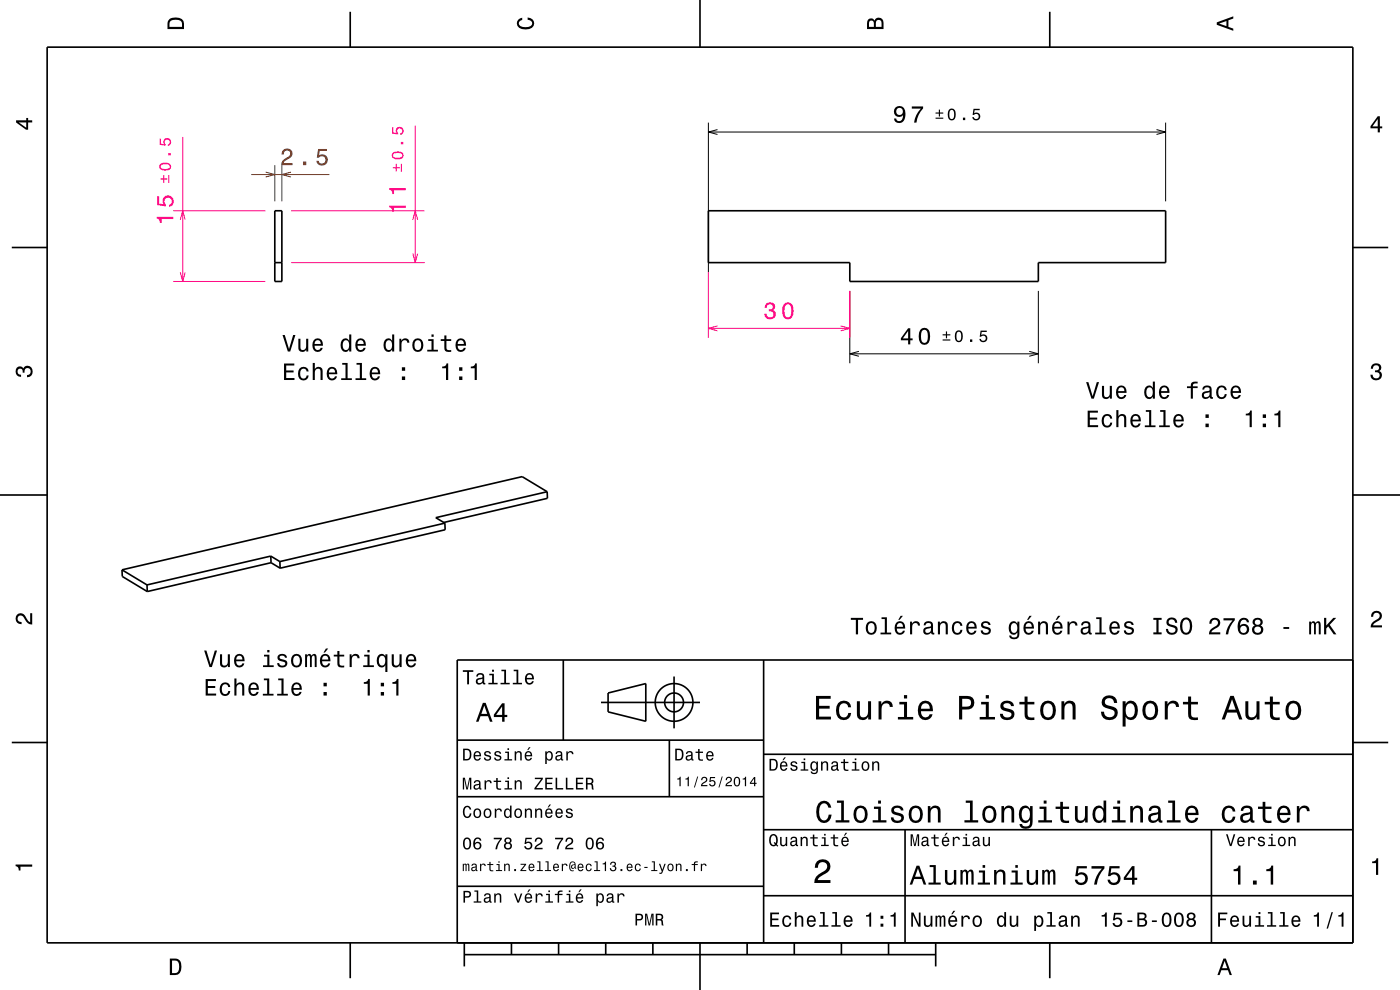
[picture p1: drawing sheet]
<svg xmlns="http://www.w3.org/2000/svg" width="297mm" height="210mm" viewBox="0 0 297 210" stroke-linecap="round" stroke-linejoin="round" font-family="sans-serif">
<path d="M150.3 26v31.7M150.3 28h97M152.2 27.5l-1.9 .5 1.9 .5M245.3 27.5l2 .5-2 .5M247.3 26v16.7M180.3 61.7v15.4M180.3 75.1h40M182.2 74.5l-1.9 .6 1.9 .5M218.3 74.5l2 .6-2 .5M220.3 61.7v15.4" fill="none" stroke="#000" stroke-width=".21"/>
<path d="M36.8 44.7h19.5M36.8 59.7h19.5M61.8 55.7h28.3M61.8 44.7h28.3M150.3 57.7v14M180.3 61.7v10" fill="none" stroke="#ff0080" stroke-width=".21"/>
<path d="M58.3 35v7.7M59.8 35v7.7" fill="none" stroke="#804000" stroke-width=".21"/>
<g fill="none" stroke="#000" stroke-width=".35">
<path d="M10 10h277v190h-277zM74.3 2.5v7.5M148.5 0v10M222.7 2.5v7.5M2.5 52.5h7.5M58.3 44.7h1.5v15h-1.5zM58.3 55.7h1.5M150.3 44.7h97v11h-27v4h-40v-4h-30zM287 52.5h7.5M0 105h10M57.4 118l2 1.1M57.4 118l-26.2 6.1"/>
<path d="M57.4 118l.1 1.4M57.5 119.4l1.9 1.1M57.5 119.4l-26.3 6.1M59.4 119.1v1.4M94.4 111l-35 8.1M94.4 111v1.4l-35 8.1M116.1 104.3l-23.7 5.5 2 1.2M116.1 104.3l-5.3-3.2-84.9 19.8M116.1 104.3v1.4l-22 5.1M287 105h10M25.9 120.9l5.3 3.2M25.9 120.9v1.4l5.3 3.2"/>
<path d="M31.2 124.1v1.4M119.5 140v17M162 140v60M287 140h-190v60M2.5 157.5h7.5M97 157h65M127.5 149h21M129 147l8-2v8l-8-2zM142 157v12M143 143.5v11M287 157.5h7.5M97 169h65"/>
<path d="M162 176h125M162 160h125M192 176v24M257 176v24M97 188h65M162 190h125M74.3 200v7.5M98.5 202.5h100M98.5 200v5M108.5 200v2.5M118.5 200v2.5M128.5 200v2.5"/>
<path d="M138.5 200v2.5M148.5 200v10M158.5 200v2.5M168.5 200v2.5M178.5 200v2.5M188.5 200v2.5M198.5 200v5M222.7 200v7.5"/>
<circle cx="143" cy="149" r="2"/>
<circle cx="143" cy="149" r="4"/>
</g>
<g fill="#000">
<path d="M36 4a2.18 2.18 0 0 0-.5 2.2h3.5v-1.2a1.43 1.43 0 0 0-1.7-1.3zM36.3 4.4a2.15 2.15 0 0 1 2.2 .3l.1 1h-2.6v-1z" fill-rule="evenodd"/>
<path d="M109.9 4.2l.9-.4v.4a.7 .7 0 0 0-.7 .5 .7 .7 0 0 0 .3 .8 1.7 1.7 0 0 0 2.5-.5 .9 .9 0 0 0-1-.8v-.5a1.24 1.24 0 0 1 1.4 1.1 1.24 1.24 0 0 1-1 1.4 2.22 2.22 0 0 1-2.5-.7l-.2-.5z" fill-rule="evenodd"/>
<path d="M184.2 4.2l-.3 .7v1.3h3.5v-1.3a.98 .98 0 0 0-.7-1.1 .98 .98 0 0 0-1.2 .6 .84 .84 0 0 0-1.3-.2zM184.5 4.5a.54 .54 0 0 1 .6-.1 .54 .54 0 0 1 .3 .6v.7h-1zM185.9 4.4a.62 .62 0 0 1 .8-.1 .62 .62 0 0 1 .3 .6v.8h-1.2z" fill-rule="evenodd"/>
<path d="M258.1 4.7v.6l3.5 1.2v-.4l-1-.4v-1.4l1-.4v-.4zM258.6 5l1.6-.5v1z" fill-rule="evenodd"/>
<path d="M3.4 25.5v.5l2.1 1.5h.5v-1.5h.8v-.5h-.8v-.5h-.4v.5zM4 26h1.6v1.1z" fill-rule="evenodd"/>
<path d="M190 22.8a1.15 1.15 0 0 0-.1 1.7 1.15 1.15 0 0 0 1.7-.1 1.03 1.03 0 0 1-.8 1.3 .56 .56 0 0 1-.7-.6h-.4a1.18 1.18 0 0 0 1.2 1 1.18 1.18 0 0 0 1.1-1.1 1.77 1.77 0 0 0-1.2-2.5zM190.1 23.6a.75 .75 0 0 1 1.5 0 .75 .75 0 0 1-1.5 0zM193.4 22.6v.4h1.9a5.2 5.2 0 0 0-1.4 3h.5a5.3 5.3 0 0 1 1.4-3v-.4z" fill-rule="evenodd"/>
<path d="M198.5 25v.2h1.6v-.2zM198.5 23.9v.2h.7v.6h.2v-.6h.7v-.2h-.7v-.6h-.2v.6zM201.3 23.3a1.41 1.41 0 0 0 .6 2.3 1.42 1.42 0 0 0 .6-2.3 .78 .78 0 0 0-1.2 0zM201.7 23.4h.4a1.65 1.65 0 0 1 0 1.8h-.4a1.67 1.67 0 0 1 0-1.8zM204.3 25v.5h.5v-.5zM206.5 23.1l-.2 1.3h.3a.56 .56 0 0 1 .9-.2 .56 .56 0 0 1-.1 .9 .56 .56 0 0 1-.8-.3h-.3a.85 .85 0 0 0 1 .8 .85 .85 0 0 0 .6-1.2 .85 .85 0 0 0-1.2-.4l.1-.6h1v-.3z" fill-rule="evenodd"/>
<path d="M292.3 24.7l-1.6 2.1v.4h1.6v.9h.4v-.9h.5v-.4h-.5v-2.1zM292.3 25.2v1.6h-1.1z" fill-rule="evenodd"/>
<path d="M192.6 69.6l-1.5 2.1v.5h1.6v.9h.4v-.9h.5v-.4h-.5v-2.2zM192.7 70.2v1.6h-1.2zM195.2 70a2.67 2.67 0 0 0 .4 3 1.14 1.14 0 0 0 1.6-.9 2.31 2.31 0 0 0-.6-2.5l-.5-.1-.5 .1zM195.8 70h.6a2.38 2.38 0 0 1 0 2.7h-.6a2.37 2.37 0 0 1 0-2.7z" fill-rule="evenodd"/>
<path d="M200 72v.2h1.6v-.2zM200 70.9v.2h.7v.7h.2v-.7h.7v-.2h-.7v-.6h-.2v.6zM202.8 70.4a1.41 1.41 0 0 0 .6 2.2 1.42 1.42 0 0 0 .6-2.2 .78 .78 0 0 0-1.2 0zM203.2 70.4h.4a1.66 1.66 0 0 1 0 1.8h-.4a1.66 1.66 0 0 1 0-1.8zM205.8 72v.5h.5v-.5zM208 70.1l-.2 1.3h.3a.56 .56 0 0 1 .9-.1 .56 .56 0 0 1-.1 .8 .56 .56 0 0 1-.8-.2h-.3a.85 .85 0 0 0 1 .7 .85 .85 0 0 0 .6-1.1 .85 .85 0 0 0-1.2-.4l.1-.7h1v-.3z" fill-rule="evenodd"/>
<path d="M291.1 77.4a1.08 1.08 0 0 1 1.4-.2 1.08 1.08 0 0 1 .4 1.2l-.3 .3a1.06 1.06 0 0 1 .5 1.3 1.06 1.06 0 0 1-1.2 .7 1.1 1.1 0 0 1-1.2-1.2h.5a.71 .71 0 0 0 1 .8 .71 .71 0 0 0 .1-1.3h-.6v-.4a.61 .61 0 0 0 .8-.3 .61 .61 0 0 0-.2-.8 .61 .61 0 0 0-.9 .2l-.1 .5h-.5z" fill-rule="evenodd"/>
<path d="M3.6 78a.86 .86 0 0 1 1.4 .2 1.06 1.06 0 0 1 1.2-.6 1.06 1.06 0 0 1 .7 1.2 1.1 1.1 0 0 1-1.2 1.2v-.4a.71 .71 0 0 0 .8-1 .71 .71 0 0 0-1.3-.1v.6h-.4a.61 .61 0 0 0-.3-.8 .61 .61 0 0 0-.8 .2 .61 .61 0 0 0 .2 .8l.6 .2v.4a1.15 1.15 0 0 1-1.2-.6 1.15 1.15 0 0 1 .3-1.3z" fill-rule="evenodd"/>
<path d="M3.6 130.4a1.22 1.22 0 0 1 2 .7l.4 .6 .4 .3v-1.9h.4v2.4a1.8 1.8 0 0 1-1.7-1.4 .71 .71 0 0 0-.9-.5 .71 .71 0 0 0-.5 .8 .71 .71 0 0 0 .9 .5v.5a1.18 1.18 0 0 1-1.2-.7 1.18 1.18 0 0 1 .2-1.3z" fill-rule="evenodd"/>
<path d="M291.2 129.9a1.18 1.18 0 0 1 1.9 .3 1.18 1.18 0 0 1-1 1.7l-.5 .3-.3 .5h1.9v.4h-2.4a1.8 1.8 0 0 1 1.4-1.8 .71 .71 0 0 0 .5-.8 .71 .71 0 0 0-.9-.5 .71 .71 0 0 0-.5 .8h-.4z" fill-rule="evenodd"/>
<path d="M98.2 158.8v2.5h.9a1.37 1.37 0 0 0 .7-2.2 1.56 1.56 0 0 0-1.6-.3zM98.6 159.1a.98 .98 0 0 1 1.1 .7 .98 .98 0 0 1-.6 1.2h-.5zM100.7 159.6a1.04 1.04 0 0 0-.2 1.2 1.04 1.04 0 0 0 1 .5l.5-.5h-.3l-.4 .3a.54 .54 0 0 1-.5-.7h1.3a.83 .83 0 0 0-.4-.9 .83 .83 0 0 0-1 .1zM100.9 159.7l.2-.1a.47 .47 0 0 1 .5 .1 .47 .47 0 0 1 .1 .5h-.9zM102.9 159.5l-.2 .1a.69 .69 0 0 0 .9 .9l.2 .1a.43 .43 0 0 1-.4 .5 .43 .43 0 0 1-.4-.4h-.3a.74 .74 0 0 0 .9 .7 .74 .74 0 0 0 .5-1l-1-.4a.38 .38 0 0 1 .3-.5 .38 .38 0 0 1 .4 .4h.3a.78 .78 0 0 0-1.2-.4zM105.1 159.5l-.2 .1a.69 .69 0 0 0 .9 .9l.2 .1a.43 .43 0 0 1-.4 .5 .43 .43 0 0 1-.5-.4h-.3a.74 .74 0 0 0 .9 .7 .74 .74 0 0 0 .5-1l-.9-.4a.38 .38 0 0 1 .3-.5 .38 .38 0 0 1 .4 .4h.3a.77 .77 0 0 0-1.2-.4zM107.2 159.4v.3h.5v1.3h-.7v.3h1.6v-.3h-.6v-1.6zM107.7 158.7v.4h.3v-.4zM109.2 159.4v1.9h.3v-1.1a.45 .45 0 0 1 .4-.6 .45 .45 0 0 1 .5 .5v1.2h.3v-1.3a.63 .63 0 0 0-.5-.7 .63 .63 0 0 0-.7 .4v-.3zM112.2 158.5l-.4 .6h.3l.5-.6zM111.5 159.6a1.04 1.04 0 0 0-.2 1.2 1.04 1.04 0 0 0 1.1 .5l.5-.5h-.3l-.5 .3a.54 .54 0 0 1-.5-.7h1.3a.83 .83 0 0 0-.4-.9 .83 .83 0 0 0-1 .1zM111.8 159.7l.1-.1a.48 .48 0 0 1 .5 .1 .48 .48 0 0 1 .2 .5h-1zM115.7 159.4v2.7h.3v-1.1a.66 .66 0 0 0 .7 .4 .66 .66 0 0 0 .5-.6 .91 .91 0 0 0 0-1.1 .91 .91 0 0 0-1-.3l-.2 .3v-.3zM116.1 159.8a.45 .45 0 0 1 .5-.2 .45 .45 0 0 1 .3 .4 .65 .65 0 0 1 .1 .8 .65 .65 0 0 1-.7 .2 .98 .98 0 0 1-.2-1.2zM118.1 159.5l-.2 .4h.3a.39 .39 0 0 1 .4-.3 .39 .39 0 0 1 .3 .5h-.1a.65 .65 0 0 0-1 .4 .65 .65 0 0 0 .6 .9l.6-.3 .1 .2h.4v-.2l-.2-.1v-1.1a.72 .72 0 0 0-.5-.6 .72 .72 0 0 0-.7 .2zM118.2 160.6l.8-.3a.55 .55 0 0 1-.2 .7 .55 .55 0 0 1-.6 0zM120.1 159.4v1.9h.4v-1.1a.47 .47 0 0 1 .2-.6 .47 .47 0 0 1 .6 .2v.2h.4a.64 .64 0 0 0-.5-.7 .64 .64 0 0 0-.8 .4v-.3z" fill-rule="evenodd"/>
<path d="M98.2 142.2v.3h.9v2.7h.4v-2.7h.9v-.3zM101.3 143l-.3 .5h.4a.47 .47 0 0 1 .5-.4 .47 .47 0 0 1 .4 .6l-.2 .1a.84 .84 0 0 0-1 .2 .84 .84 0 0 0 0 1.1 .9 .9 0 0 0 1.3-.2l.1 .2 .5 .1v-.3l-.3-.1v-1.3a.87 .87 0 0 0-1.4-.5zM101.4 144.3l.9-.3a.66 .66 0 0 1-.1 .7 .66 .66 0 0 1-.8 .1zM103.8 142.9v.3h.6v1.6h-.8v.4h2v-.4h-.8v-1.9zM104.4 142.1v.4h.4v-.4zM106.4 142.1v.3h.6v2.4h-.8v.4h1.9v-.4h-.7v-2.7zM109 142.1v.3h.6v2.4h-.8v.4h1.9v-.4h-.7v-2.7zM111.6 143.1a1.32 1.32 0 0 0 .7 2.1 .9 .9 0 0 0 .9-.7h-.3l-.2 .3-.4 .1a.65 .65 0 0 1-.6-.8h1.6a1 1 0 0 0-.4-1.2 1 1 0 0 0-1.3 .2zM111.9 143.3a.57 .57 0 0 1 .7-.1 .57 .57 0 0 1 .3 .6h-1.2z" fill-rule="evenodd"/>
<path d="M102.4 149.1l-1.4 4h.5l.4-1.2h1.6l.4 1.2h.6l-1.5-4zM102.7 149.7l.7 1.7h-1.3zM106.5 149.2l-1.7 2.4v.5h1.7v1h.5v-1h.6v-.5h-.6v-2.4zM106.5 149.9v1.7h-1.3z" fill-rule="evenodd"/>
<path d="M143.2 158.8v2.5h.9a1.37 1.37 0 0 0 .7-2.2 1.56 1.56 0 0 0-1.6-.3zM143.6 159.1a.98 .98 0 0 1 1.1 .7 .98 .98 0 0 1-.6 1.2h-.5zM145.7 159.5l-.2 .4h.3a.39 .39 0 0 1 .5-.3 .39 .39 0 0 1 .3 .5h-.2a.65 .65 0 0 0-.9 .4 .65 .65 0 0 0 .5 .9l.7-.3v.2h.4v-.2l-.1-.1-.1-1.1a.73 .73 0 0 0-.4-.6 .73 .73 0 0 0-.8 .2zM145.8 160.6l.8-.3a.55 .55 0 0 1-.1 .7 .55 .55 0 0 1-.7 0zM148.1 158.9v.5h-.5v.3h.5v1.3a.75 .75 0 0 0 1 .4v-.3a.48 .48 0 0 1-.7-.3v-1.1h.7v-.3h-.7v-.5zM150 159.6a1.04 1.04 0 0 0-.2 1.2 1.04 1.04 0 0 0 1.1 .5l.5-.5h-.4l-.4 .3a.54 .54 0 0 1-.5-.7h1.3a.83 .83 0 0 0-.4-.9 .83 .83 0 0 0-1 .1zM150.3 159.7l.1-.1a.48 .48 0 0 1 .5 .1 .48 .48 0 0 1 .2 .5h-1z" fill-rule="evenodd"/>
<path d="M173.1 147.6v5h3.2v-.6h-2.5v-1.7h2.2v-.6h-2.2v-1.5h2.4v-.6zM177.8 149.2a2.59 2.59 0 0 0 .5 3.4 1.58 1.58 0 0 0 2.3-1.4h-.6a.95 .95 0 0 1-.9 1 .95 .95 0 0 1-1-.9 1.59 1.59 0 0 1 .9-2.1 .85 .85 0 0 1 .9 .8h.7a1.56 1.56 0 0 0-1.1-1.3 1.56 1.56 0 0 0-1.7 .5zM181.8 148.8v2.5a1.27 1.27 0 0 0 .9 1.4 1.27 1.27 0 0 0 1.5-.7v.6h.6v-3.8h-.6v2.2a.92 .92 0 0 1-.6 1.1 .92 .92 0 0 1-1.2-.4v-2.9zM186.4 148.8v3.8h.6v-2.2a.95 .95 0 0 1 .5-1.1 .95 .95 0 0 1 1.2 .3l.1 .4h.6a1.28 1.28 0 0 0-1-1.4 1.28 1.28 0 0 0-1.4 .8v-.6zM190.8 148.9v.5h1v2.7h-1.3v.5h3.2v-.5h-1.3v-3.2zM191.8 147.4v.8h.6v-.8zM195.1 149.2a2.62 2.62 0 0 0 .5 3.4 1.57 1.57 0 0 0 2.2-1.1h-.6l-.3 .5-.5 .2a1.08 1.08 0 0 1-1-1.3h2.5a1.66 1.66 0 0 0-.7-2 1.66 1.66 0 0 0-2.1 .3zM195.6 149.5a.94 .94 0 0 1 1.2-.2 .94 .94 0 0 1 .5 1h-1.9zM203.5 147.6v5h.6v-2.1h.8a1.47 1.47 0 0 0 1.8-1.2 1.47 1.47 0 0 0-1.5-1.7zM204.1 148.2a1.6 1.6 0 0 1 1.8 .5 .86 .86 0 0 1 0 .9 .86 .86 0 0 1-.9 .3h-.9zM208.1 148.9v.5h1v2.7h-1.3v.5h3.3v-.5h-1.3v-3.2zM209.1 147.4v.8h.7v-.8zM212.6 148.9a1.08 1.08 0 0 0-.3 1.2 1.08 1.08 0 0 0 1 .7l1.1 .4a.57 .57 0 0 1 .2 .6 .57 .57 0 0 1-.5 .4 .96 .96 0 0 1-1.4-.8h-.6a1.6 1.6 0 0 0 1.3 1.4 1.6 1.6 0 0 0 1.7-.8 1.13 1.13 0 0 0-1-1.6l-1.1-.3-.2-.4a.87 .87 0 0 1 .9-.5 .87 .87 0 0 1 .8 .6h.6a1.41 1.41 0 0 0-2.1-1.1zM217.4 147.8v1.1h-1.1v.5h1.1v2.6l.2 .4 .4 .3h1.4v-.5a.97 .97 0 0 1-1.4-.5v-2.3h1.4v-.5h-1.4v-1.1zM221.1 149.2a2.56 2.56 0 0 0 .5 3.4 1.72 1.72 0 0 0 1.8-.2 1.72 1.72 0 0 0 .6-1.7 1.7 1.7 0 0 0-.9-1.9 1.7 1.7 0 0 0-2 .4zM221.6 149.6a.96 .96 0 0 1 1-.4 .96 .96 0 0 1 .7 .8 1.59 1.59 0 0 1-1 2.2 1.19 1.19 0 0 1-1-1.5zM225.2 148.8v3.8h.6v-2.2a.97 .97 0 0 1 .5-1.1 .97 .97 0 0 1 1.1 .2l.1 .7v2.4h.7v-2.5a1.27 1.27 0 0 0-.9-1.4 1.27 1.27 0 0 0-1.5 .6v-.5zM234.1 147.9a1.38 1.38 0 0 0-.3 1.5 1.38 1.38 0 0 0 1.3 .9 1.25 1.25 0 0 1 1.4 .9 1.15 1.15 0 0 1-1.3 .9 1.15 1.15 0 0 1-1-1.1h-.7a1.8 1.8 0 0 0 1.7 1.8 1.8 1.8 0 0 0 1.9-1.6 1.46 1.46 0 0 0-1.5-1.4l-.6-.2a.83 .83 0 0 1-.5-1.1 .83 .83 0 0 1 1.2-.3l.5 .5 .1 .4h.7a1.67 1.67 0 0 0-1-1.6 1.67 1.67 0 0 0-1.9 .4zM238.2 148.8v5.3h.6v-2.1a1.32 1.32 0 0 0 1.4 .7 1.32 1.32 0 0 0 1.1-1.1 2.43 2.43 0 0 0-.8-2.8 1.21 1.21 0 0 0-1.7 .5v-.5zM239.1 149.6a.9 .9 0 0 1 .9-.4 .9 .9 0 0 1 .7 .8 1.61 1.61 0 0 1-.9 2.2 1.18 1.18 0 0 1-1-1.5zM242.8 149.2a2.56 2.56 0 0 0 .5 3.4 1.72 1.72 0 0 0 1.8-.2 1.72 1.72 0 0 0 .6-1.7 1.7 1.7 0 0 0-.9-1.9 1.7 1.7 0 0 0-2 .4zM243.3 149.6a.96 .96 0 0 1 1-.4 .96 .96 0 0 1 .7 .8 1.59 1.59 0 0 1-1 2.2 1.19 1.19 0 0 1-1-1.5zM247.1 148.8v3.8h.6v-2.2a.95 .95 0 0 1 .5-1.1 .95 .95 0 0 1 1.2 .3l.1 .4h.6a1.28 1.28 0 0 0-1-1.4 1.28 1.28 0 0 0-1.4 .8v-.6zM252 147.8v1.1h-1v.5h1l.1 2.6 .2 .4 .4 .3h1.4v-.5a.97 .97 0 0 1-1.4-.5v-2.3h1.4v-.5h-1.4v-1.1zM261 147.6l-1.8 5h.6l.6-1.4h2l.5 1.4h.7l-1.9-5zM261.4 148.3l.7 2.2h-1.5zM264.2 148.8v2.5a1.27 1.27 0 0 0 .9 1.4 1.27 1.27 0 0 0 1.5-.7v.6h.6v-3.8h-.6v2.2a.92 .92 0 0 1-.6 1.1 .92 .92 0 0 1-1.1-.4l-.1-2.9zM269.4 147.8v1.1h-1.1v.5h1.1v2.6l.2 .4 .4 .3 .7 .1 .8-.1v-.5a.97 .97 0 0 1-1.4-.5l-.1-2.3h1.5v-.5h-1.5v-1.1zM273.1 149.2a2.56 2.56 0 0 0 .6 3.4 1.72 1.72 0 0 0 1.8-.2 1.72 1.72 0 0 0 .6-1.7 1.7 1.7 0 0 0-.9-1.9 1.7 1.7 0 0 0-2.1 .4zM273.6 149.6a.96 .96 0 0 1 1-.4 .96 .96 0 0 1 .7 .8 1.59 1.59 0 0 1-.9 2.2 1.19 1.19 0 0 1-1.1-1.5z" fill-rule="evenodd"/>
<path d="M98.2 165v2.5h.3v-2.3l.4 2.3h.3l.5-2.3v2.3h.3v-2.5h-.5l-.4 2.2-.5-2.2zM100.7 165.6l-.2 .5h.3a.39 .39 0 0 1 .5-.4 .39 .39 0 0 1 .3 .6h-.2a.65 .65 0 0 0-.9 .4 .65 .65 0 0 0 .5 .8l.7-.3v.2l.4 .1v-.3h-.1l-.1-1.1a.73 .73 0 0 0-.4-.6 .73 .73 0 0 0-.8 .1zM100.8 166.7l.8-.2a.55 .55 0 0 1-.1 .6 .55 .55 0 0 1-.7 .1zM102.8 165.5v2h.3v-1.1a.47 .47 0 0 1 .3-.6 .47 .47 0 0 1 .6 .2v.1h.3a.64 .64 0 0 0-.5-.6 .64 .64 0 0 0-.7 .4v-.4zM105.3 165v.6h-.6v.3h.6v1.3a.75 .75 0 0 0 1 .3v-.3a.48 .48 0 0 1-.7-.2v-1.1h.7v-.3h-.7v-.6zM107.2 165.6v.3h.5v1.3h-.7v.3h1.6v-.3h-.6v-1.6zM107.7 164.9v.3h.3v-.3zM109.2 165.5v2h.3v-1.1a.45 .45 0 0 1 .4-.7 .45 .45 0 0 1 .5 .6v1.2h.3v-1.3a.63 .63 0 0 0-.5-.7 .63 .63 0 0 0-.7 .3v-.3zM113.5 165v.3h1.3l-1.4 1.9v.3h1.8v-.3h-1.4l1.4-1.9v-.3zM115.7 165v2.5h1.6v-.3h-1.3v-.9h1.1v-.3h-1.1v-.7h1.2v-.3zM117.9 165v2.5h1.6v-.3h-1.3v-2.2zM120 165v2.5h1.6v-.3h-1.2v-2.2zM122.2 165v2.5h1.6v-.3h-1.3v-.9h1.1v-.3h-1.1v-.7h1.2v-.3zM124.3 165v2.5h.3v-1.1l.8 .1 .2 1h.4l-.2-1.1-.2-.1a.69 .69 0 0 0 .3-.9 .69 .69 0 0 0-.8-.4zM124.6 165.3h.4a.43 .43 0 0 1 .5 .4 .43 .43 0 0 1-.5 .4h-.4z" fill-rule="evenodd"/>
<path d="M98.4 178a1.44 1.44 0 0 0 .7 2.2 1.45 1.45 0 0 0 .6-2.2 .79 .79 0 0 0-1.3 0zM98.8 178h.5a1.69 1.69 0 0 1 0 1.9h-.5a1.71 1.71 0 0 1 0-1.9zM100.8 177.8a1.72 1.72 0 0 0 .1 2.3 .83 .83 0 0 0 1.1-.2 .83 .83 0 0 0-.1-1.1 .83 .83 0 0 0-1.2 0 .74 .74 0 0 1 .6-.9l.3 .1 .2 .3h.3a.8 .8 0 0 0-.5-.6 .8 .8 0 0 0-.8 .1zM100.7 179.4a.55 .55 0 0 1 1.1 0 .55 .55 0 0 1-1.1 0zM104.7 177.7v.3h1.4a3.7 3.7 0 0 0-1 2.2h.4a3.8 3.8 0 0 1 1-2.2v-.3zM107.2 177.8l-.2 .2a.57 .57 0 0 0 .3 .8 .78 .78 0 0 0-.1 1.2 .78 .78 0 0 0 1.1 0 .78 .78 0 0 0-.1-1.2 .68 .68 0 0 0 .2-1 .68 .68 0 0 0-1-.1zM107.2 179.5a.55 .55 0 0 1 1.1 0 .55 .55 0 0 1-1.1 0zM107.3 178.3a.45 .45 0 0 1 .9 0 .45 .45 0 0 1-.9 0zM111.5 177.7l-.2 1.3h.3a.57 .57 0 0 1 .8-.1 .57 .57 0 0 1 0 .9 .57 .57 0 0 1-.9-.3h-.3a.86 .86 0 0 0 1.1 .8 .86 .86 0 0 0 .6-1.2 .86 .86 0 0 0-1.3-.4l.1-.7h1.1v-.3zM113.7 177.9l-.3 .6h.4a.5 .5 0 0 1 .3-.6 .5 .5 0 0 1 .6 .4 .5 .5 0 0 1-.3 .6l-.2 .1a1.17 1.17 0 0 0-.8 1.2h1.7v-.4h-1.4l.6-.5a.84 .84 0 0 0 .7-1.2 .84 .84 0 0 0-1.3-.2zM117.8 177.7v.3h1.3a3.7 3.7 0 0 0-1 2.2h.4a3.7 3.7 0 0 1 1-2.2v-.3zM120.2 177.9l-.3 .6h.4a.5 .5 0 0 1 .3-.6 .5 .5 0 0 1 .7 .4 .5 .5 0 0 1-.4 .6l-.2 .1a1.17 1.17 0 0 0-.8 1.2h1.7v-.4h-1.3l.6-.5a.83 .83 0 0 0 .6-1.2 .83 .83 0 0 0-1.3-.2zM124.5 178a1.44 1.44 0 0 0 .6 2.2 1.45 1.45 0 0 0 .6-2.2 .79 .79 0 0 0-1.2 0zM124.9 178h.4a1.69 1.69 0 0 1 0 1.9h-.4a1.69 1.69 0 0 1 0-1.9zM126.8 177.8a1.72 1.72 0 0 0 .1 2.3 .83 .83 0 0 0 1.1-.2 .83 .83 0 0 0-.1-1.1 .83 .83 0 0 0-1.1 0 .74 .74 0 0 1 .6-.9l.3 .1 .1 .3h.3a.8 .8 0 0 0-.5-.6 .8 .8 0 0 0-.8 .1zM126.7 179.4a.55 .55 0 0 1 1.1 0 .55 .55 0 0 1-1.1 0z" fill-rule="evenodd"/>
<path d="M98.4 171.2a1.45 1.45 0 0 0 .7 2.3 .94 .94 0 0 0 .9-1h-.3a.59 .59 0 0 1-.8 .7 1.31 1.31 0 0 1 .2-2l.3 .1 .2 .4h.4a.85 .85 0 0 0-.6-.8 .85 .85 0 0 0-1 .3zM100.6 171.7a1.04 1.04 0 0 0-.1 1.3 1.04 1.04 0 0 0 1.1 .5 1.04 1.04 0 0 0 .5-1.3 1.04 1.04 0 0 0-1.2-.7zM100.9 171.9a.48 .48 0 0 1 .5-.1 .48 .48 0 0 1 .3 .4 .66 .66 0 0 1 0 .7 .66 .66 0 0 1-.7 .3 .98 .98 0 0 1-.1-1.3zM102.8 171.7a1.04 1.04 0 0 0-.2 1.3 1.04 1.04 0 0 0 1.2 .5 1.04 1.04 0 0 0 .5-1.3 1.04 1.04 0 0 0-1.2-.7zM103 171.9a.48 .48 0 0 1 .5-.1 .48 .48 0 0 1 .4 .4 .66 .66 0 0 1 0 .7 .66 .66 0 0 1-.7 .3 .97 .97 0 0 1-.2-1.3zM105 171.5v2h.3v-1.1a.47 .47 0 0 1 .2-.6 .47 .47 0 0 1 .6 .2l.1 .1h.3a.64 .64 0 0 0-.5-.6 .64 .64 0 0 0-.7 .4v-.4zM107.1 171.7a1.06 1.06 0 0 0-.2 1.2 1.06 1.06 0 0 0 .9 .6l.4-.3v.3h.3v-2.6h-.3v.9a.63 .63 0 0 0-1.1-.1zM107.4 171.9a.44 .44 0 0 1 .4-.1 .44 .44 0 0 1 .4 .4 .65 .65 0 0 1 0 .7 .65 .65 0 0 1-.7 .3l-.2-.4zM109.3 171.7a1.04 1.04 0 0 0-.1 1.3 1.04 1.04 0 0 0 1.1 .5 1.04 1.04 0 0 0 .5-1.3 1.04 1.04 0 0 0-1.2-.7zM109.5 171.9a.48 .48 0 0 1 .6-.1 .48 .48 0 0 1 .3 .4 .66 .66 0 0 1 0 .7 .66 .66 0 0 1-.7 .3 .98 .98 0 0 1-.2-1.3zM111.4 171.5v2h.3v-1.1a.45 .45 0 0 1 .3-.7 .45 .45 0 0 1 .5 .6v1.2h.4v-1.3a.63 .63 0 0 0-.5-.7 .63 .63 0 0 0-.7 .3v-.3zM113.5 171.5v2h.3v-1.1a.45 .45 0 0 1 .3-.6 .45 .45 0 0 1 .6 .2v1.5h.3v-1.3a.63 .63 0 0 0-.4-.7 .63 .63 0 0 0-.8 .3v-.3zM116.5 170.7l-.3 .6h.2l.5-.6zM115.9 171.7a1.04 1.04 0 0 0-.2 1.2 1.04 1.04 0 0 0 1 .6l.5-.6h-.3l-.4 .4a.54 .54 0 0 1-.5-.7h1.2a.83 .83 0 0 0-.3-1 .83 .83 0 0 0-1 .1zM116.1 171.9l.2-.1a.47 .47 0 0 1 .4 .1 .47 .47 0 0 1 .2 .4h-.9zM118 171.7a1.04 1.04 0 0 0-.2 1.2 1.04 1.04 0 0 0 1.1 .6l.5-.6h-.3l-.5 .4a.53 .53 0 0 1-.5-.7h1.3a.83 .83 0 0 0-.3-1 .83 .83 0 0 0-1.1 .1zM118.3 171.9l.1-.1a.47 .47 0 0 1 .5 .1 .47 .47 0 0 1 .2 .4h-1zM120.2 171.6l-.1 .2a.69 .69 0 0 0 .8 .9l.3 .1a.43 .43 0 0 1-.4 .5 .43 .43 0 0 1-.5-.4h-.3a.74 .74 0 0 0 .9 .7 .74 .74 0 0 0 .5-1.1l-1-.3a.38 .38 0 0 1 .3-.5 .38 .38 0 0 1 .5 .3h.3a.77 .77 0 0 0-1.3-.4z" fill-rule="evenodd"/>
<path d="M143.7 165.1v.3h.4v1.4h.3v-2zM145.4 165.1v.3h.5v1.4h.2v-2zM147.9 164.7l-.7 2.3h.2l.7-2.3zM148.9 164.9l-.2 .6h.3a.4 .4 0 0 1 .3-.5 .4 .4 0 0 1 .5 .3 .4 .4 0 0 1-.3 .5l-.2 .1a.94 .94 0 0 0-.6 .9h1.4v-.3h-1.1l.5-.4a.67 .67 0 0 0 .5-1 .67 .67 0 0 0-1.1-.2zM150.6 164.8l-.1 1.1h.2a.46 .46 0 0 1 .7-.2 .46 .46 0 0 1 0 .8 .46 .46 0 0 1-.7-.2h-.3a.69 .69 0 0 0 .9 .6 .69 .69 0 0 0 .4-1 .69 .69 0 0 0-1-.3l.1-.5h.9v-.3zM153.1 164.7l-.7 2.3h.2l.7-2.3zM154.1 164.9l-.2 .6h.3a.4 .4 0 0 1 .3-.5 .4 .4 0 0 1 .5 .3 .4 .4 0 0 1-.3 .5l-.2 .1a.93 .93 0 0 0-.6 .9h1.4v-.3h-1.1l.5-.4a.67 .67 0 0 0 .5-1 .67 .67 0 0 0-1.1-.2zM155.8 165a1.15 1.15 0 0 0 .5 1.8 1.16 1.16 0 0 0 .5-1.8 .63 .63 0 0 0-1 0zM156.1 165.1l.2-.1a.98 .98 0 0 1 0 1.6l-.2-.1-.2-.3v-.7zM157.6 165.1v.3h.4v1.4h.3v-2zM160 164.8l-.9 1.2v.3h.9v.5h.2v-.5h.3v-.3h-.3v-1.2zM160 165.2v.8h-.7z" fill-rule="evenodd"/>
<path d="M163.2 161v2.5h.9a1.37 1.37 0 0 0 .7-2.2 1.58 1.58 0 0 0-1.6-.3zM163.6 161.3a.98 .98 0 0 1 1.1 .7 .98 .98 0 0 1-.6 1.2h-.5zM166.4 160.7l-.4 .6h.2l.5-.6zM165.7 161.7a1.04 1.04 0 0 0-.2 1.2 1.04 1.04 0 0 0 1 .6l.5-.6h-.3l-.4 .4a.54 .54 0 0 1-.5-.7h1.3a.83 .83 0 0 0-.4-1 .83 .83 0 0 0-1 .1zM165.9 161.9l.2-.1a.48 .48 0 0 1 .5 .1 .48 .48 0 0 1 .1 .4h-.9zM167.9 161.6l-.2 .2a.68 .68 0 0 0 .9 .9l.2 .1a.43 .43 0 0 1-.4 .5 .43 .43 0 0 1-.4-.4h-.3a.74 .74 0 0 0 .9 .7 .74 .74 0 0 0 .5-1.1l-1-.3a.38 .38 0 0 1 .3-.5 .38 .38 0 0 1 .4 .4l.3-.1a.78 .78 0 0 0-1.2-.4zM170 161.6v.3h.5v1.3h-.7v.3h1.7v-.3h-.7v-1.6zM170.5 160.9v.3h.3v-.3zM172.1 161.7a1.06 1.06 0 0 0-.2 1.2 1.06 1.06 0 0 0 .9 .6l.4-.3a.52 .52 0 0 1-.2 .7 .52 .52 0 0 1-.7-.3h-.3a.78 .78 0 0 0 .9 .6 .78 .78 0 0 0 .6-.8v-1.9h-.3v.4l-.2-.3a.64 .64 0 0 0-.9 .1zM172.4 161.9a.45 .45 0 0 1 .4-.1 .45 .45 0 0 1 .4 .4 .65 .65 0 0 1 0 .7 .65 .65 0 0 1-.7 .3l-.2-.4zM174.2 161.5v2h.3v-1.1a.45 .45 0 0 1 .3-.6 .45 .45 0 0 1 .5 .2l.1 1.5h.3v-1.3a.63 .63 0 0 0-.5-.7 .63 .63 0 0 0-.7 .3v-.3zM176.6 161.6l-.2 .5h.3a.39 .39 0 0 1 .4-.4 .39 .39 0 0 1 .3 .6h-.1a.65 .65 0 0 0-1 .4 .65 .65 0 0 0 .6 .8l.6-.3 .1 .2 .4 .1-.2-.4v-1a.73 .73 0 0 0-1.2-.5zM176.7 162.7l.8-.2a.55 .55 0 0 1-.2 .6 .55 .55 0 0 1-.6 .1zM178.9 161v.6h-.5v.3h.5l.1 1.3a.75 .75 0 0 0 1 .3v-.3a.48 .48 0 0 1-.7-.2v-1.1h.7v-.3h-.7v-.6zM180.8 161.6v.3h.5v1.3h-.6v.3h1.6v-.3h-.6v-1.6zM181.3 160.9v.3h.4v-.3zM183 161.7a1.04 1.04 0 0 0-.2 1.3 1.04 1.04 0 0 0 1.2 .5 1.04 1.04 0 0 0 .4-1.3 1.04 1.04 0 0 0-1.2-.7zM183.2 161.9a.48 .48 0 0 1 .5-.1 .48 .48 0 0 1 .4 .4 .66 .66 0 0 1 0 .7 .66 .66 0 0 1-.7 .3 .98 .98 0 0 1-.2-1.3zM185 161.5v2h.3v-1.1a.45 .45 0 0 1 .3-.6 .45 .45 0 0 1 .6 .2v1.5h.3v-1.3a.63 .63 0 0 0-.4-.7 .63 .63 0 0 0-.8 .3v-.3z" fill-rule="evenodd"/>
<path d="M163.4 177.2a1.45 1.45 0 0 0 .7 2.3l.5-.2 .3 .3 .2-.2-.3-.3a1.53 1.53 0 0 0-.5-2.2l-.6 .1zM163.8 177.3l.3-.1a1.21 1.21 0 0 1 .5 1.7l-.3-.3-.2 .2 .3 .3a.45 .45 0 0 1-.7-.1 1.62 1.62 0 0 1 .1-1.7zM165.5 177.5v1.3a.63 .63 0 0 0 .4 .7 .63 .63 0 0 0 .8-.3v.3h.3v-2h-.3v1.2a.46 .46 0 0 1-.3 .5 .46 .46 0 0 1-.6-.2v-1.5zM167.9 177.6l-.2 .5h.3a.39 .39 0 0 1 .5-.4 .39 .39 0 0 1 .2 .6h-.1a.65 .65 0 0 0-.9 .4 .65 .65 0 0 0 .5 .8l.6-.3 .1 .2 .4 .1v-.3h-.2v-1.1a.73 .73 0 0 0-1.2-.5zM168 178.7l.8-.2a.55 .55 0 0 1-.2 .6 .55 .55 0 0 1-.6 .1zM169.8 177.5v2h.4v-1.1a.45 .45 0 0 1 .2-.6 .45 .45 0 0 1 .6 .2v1.5h.3v-1.3a.63 .63 0 0 0-.4-.7 .63 .63 0 0 0-.8 .3v-.3zM172.4 177v.6h-.5v.3h.5l.1 1.3a.75 .75 0 0 0 1 .3v-.3a.49 .49 0 0 1-.7-.2v-1.1h.7v-.3h-.7v-.6zM174.3 177.6v.3h.5v1.3h-.6v.3h1.6v-.3h-.6v-1.6zM174.8 176.9v.3h.4v-.3zM176.8 177v.6h-.6v.3h.6v1.3a.74 .74 0 0 0 1 .3v-.3a.49 .49 0 0 1-.7-.2v-1.1h.7v-.3h-.7v-.6zM179.4 176.7l-.4 .6h.2l.5-.6zM178.7 177.7a1.04 1.04 0 0 0-.2 1.2 1.04 1.04 0 0 0 1 .6l.5-.6h-.3l-.4 .4a.54 .54 0 0 1-.5-.7h1.3a.83 .83 0 0 0-.4-1 .83 .83 0 0 0-1 .1zM178.9 177.9l.2-.1a.48 .48 0 0 1 .5 .1 .48 .48 0 0 1 .1 .4h-.9z" fill-rule="evenodd"/>
<path d="M173.6 170.5a3.6 3.6 0 0 0 0 3.5 1.59 1.59 0 0 0 1.9 .5 1.59 1.59 0 0 0 .9-1.7h-.6a1.06 1.06 0 0 1-1.4 1.1 2.67 2.67 0 0 1 0-3.4 .92 .92 0 0 1 1.3 .8h.7a1.53 1.53 0 0 0-1.1-1.4 1.53 1.53 0 0 0-1.7 .6zM177.6 169.8v.5h.9v3.7h-1.2v.5h2.9v-.5h-1.2v-4.2zM181.5 171.4a1.96 1.96 0 0 0 1.1 3.2 1.95 1.95 0 0 0 1.5-1.6 1.95 1.95 0 0 0-.9-2l-.6-.1-.7 .1zM181.9 171.7a.86 .86 0 0 1 .9-.3 .86 .86 0 0 1 .6 .7 1.43 1.43 0 0 1-.8 2 1.51 1.51 0 0 1-.7-2.4zM185.4 171.1v.5h.9v2.4h-1.2v.5h2.9v-.5h-1.1v-2.9zM186.3 169.8v.7h.6v-.7zM189.4 171.2a.97 .97 0 0 0-.3 1 .97 .97 0 0 0 .9 .7l1.1 .3a.51 .51 0 0 1 .1 .5 .51 .51 0 0 1-.5 .3 .86 .86 0 0 1-1.2-.6h-.5a1.42 1.42 0 0 0 1.4 1.2 1.42 1.42 0 0 0 1.4-1.2 1.01 1.01 0 0 0-1.1-1l-.9-.2-.2-.3a.78 .78 0 0 1 .8-.5 .78 .78 0 0 1 .7 .5h.6a1.26 1.26 0 0 0-1.9-1zM193.2 171.4a1.96 1.96 0 0 0 1.1 3.2 1.95 1.95 0 0 0 1.5-1.6 1.95 1.95 0 0 0-.9-2l-.6-.1-.7 .1zM193.6 171.7a.86 .86 0 0 1 .9-.3 .86 .86 0 0 1 .6 .7 1.43 1.43 0 0 1-.8 2 1.51 1.51 0 0 1-.7-2.4zM196.8 171v3.5h.6v-2a.82 .82 0 0 1 .5-1 .82 .82 0 0 1 1 .4l.1 2.6h.5v-2.3a1.14 1.14 0 0 0-.8-1.3 1.14 1.14 0 0 0-1.3 .6v-.5zM204.9 169.8v.5h.9v3.7h-1.2v.5h2.9v-.5h-1.2v-4.2zM208.8 171.4a1.96 1.96 0 0 0 1.1 3.2 1.95 1.95 0 0 0 1.6-1.6 1.95 1.95 0 0 0-1-2l-.6-.1-.6 .1zM209.2 171.7a.86 .86 0 0 1 .9-.3 .86 .86 0 0 1 .6 .7 1.43 1.43 0 0 1-.8 2 1.51 1.51 0 0 1-.7-2.4zM212.4 171v3.5h.6v-2a.82 .82 0 0 1 .5-1 .82 .82 0 0 1 1 .4l.1 2.6h.6v-2.3a1.14 1.14 0 0 0-.8-1.3 1.14 1.14 0 0 0-1.4 .6v-.5zM216.5 171.4a2.43 2.43 0 0 0 .4 3.1 1.17 1.17 0 0 0 1.6-.6 .99 .99 0 0 1-.9 1.4l-.6-.1-.2-.4h-.5a1.04 1.04 0 0 0 1.3 1 1.27 1.27 0 0 0 1.5-1.5v-3.3h-.6v.6l-.4-.6a1.15 1.15 0 0 0-1.6 .4zM217 171.7a.82 .82 0 0 1 .9-.3 .82 .82 0 0 1 .5 .7 1.42 1.42 0 0 1-.8 2 1.54 1.54 0 0 1-.6-2.4zM220.5 171.1v.5h.9v2.4h-1.1v.5h2.9v-.5h-1.2v-2.9zM221.4 169.8v.7h.6v-.7zM224.9 170.1v1h-1v.5h1l.1 2.3 .1 .4 .4 .2 1.3 .1v-.5a.87 .87 0 0 1-1.3-.5v-2h1.3v-.5h-1.3v-1zM228 171v2.3a1.14 1.14 0 0 0 .8 1.2 1.14 1.14 0 0 0 1.4-.6v.6h.5v-3.5h-.5v2a.83 .83 0 0 1-.5 1 .83 .83 0 0 1-1.1-.4v-2.6zM232.1 171.4a2.43 2.43 0 0 0 .5 3.1 1.12 1.12 0 0 0 1.5-.6v.6h.6v-4.7h-.6v1.7a1.14 1.14 0 0 0-2-.1zM232.6 171.7a.8 .8 0 0 1 .9-.3 .8 .8 0 0 1 .5 .7 1.43 1.43 0 0 1-.8 2 1.52 1.52 0 0 1-.6-2.4zM236.1 171.1v.5h.9v2.4h-1.1v.5h2.9v-.5h-1.2v-2.9zM237 169.8v.7h.6v-.7zM239.8 171v3.5h.5v-2a.81 .81 0 0 1 .5-1 .81 .81 0 0 1 1.1 .4v2.6h.6v-2.3a1.14 1.14 0 0 0-.8-1.3 1.14 1.14 0 0 0-1.4 .6v-.5zM244 171.2l-.2 .3-.1 .5h.5a.71 .71 0 0 1 .9-.7 .71 .71 0 0 1 .5 1l-.3 .1a1.46 1.46 0 0 0-1.7 1.2 .93 .93 0 0 0 1 1l.6-.2 .5-.4 .2 .4 .7 .1v-.5h-.3l-.1-2.1a1.31 1.31 0 0 0-2.2-.7zM244.3 173.1l1.4-.4a.99 .99 0 0 1-.3 1.1 .99 .99 0 0 1-1.1 .1l-.2-.4zM247.8 169.8v.5h.9v3.7h-1.2v.5h3v-.5h-1.2v-4.2zM251.8 171.4a1.98 1.98 0 0 0 1 3.2 1.36 1.36 0 0 0 1.4-1.1h-.6l-.2 .4-.5 .2a.97 .97 0 0 1-.9-1.2h2.3a1.5 1.5 0 0 0-.7-1.8 1.5 1.5 0 0 0-1.8 .3zM252.2 171.6a.85 .85 0 0 1 1.1-.1 .85 .85 0 0 1 .4 .9h-1.7zM259.6 171.4a1.96 1.96 0 0 0 1.1 3.2 1.36 1.36 0 0 0 1.4-1.4h-.6a.86 .86 0 0 1-.8 .9 .86 .86 0 0 1-.9-.8 1.43 1.43 0 0 1 .9-1.9 .77 .77 0 0 1 .8 .7h.6a1.41 1.41 0 0 0-1-1.2 1.41 1.41 0 0 0-1.5 .5zM263.6 171.2l-.4 .8h.5a.71 .71 0 0 1 .9-.7 .71 .71 0 0 1 .5 1l-.3 .1a1.47 1.47 0 0 0-1.7 1.2 .94 .94 0 0 0 1 1l.6-.2 .6-.4 .1 .4 .7 .1v-.5h-.3v-2.1a1.31 1.31 0 0 0-2.2-.7zM263.8 173.1l1.4-.4a.99 .99 0 0 1-.3 1.1 .99 .99 0 0 1-1.1 .1l-.1-.4zM267.9 170.1v1h-1v.5h1v2.3l.2 .4 .3 .2 .7 .1h.6v-.5a.88 .88 0 0 1-1.3-.5v-2h1.3v-.5h-1.3v-1zM271.3 171.4a1.98 1.98 0 0 0 1 3.2 1.36 1.36 0 0 0 1.4-1.1h-.5l-.3 .4-.5 .2a.97 .97 0 0 1-.9-1.2h2.3a1.5 1.5 0 0 0-.6-1.8 1.5 1.5 0 0 0-1.9 .3zM271.7 171.6a.85 .85 0 0 1 1.1-.1 .85 .85 0 0 1 .4 .9h-1.7zM275.1 171v3.5h.6v-2a.85 .85 0 0 1 .5-1 .85 .85 0 0 1 1 .3l.1 .3h.5a1.15 1.15 0 0 0-.8-1.2 1.15 1.15 0 0 0-1.4 .7v-.6z" fill-rule="evenodd"/>
<path d="M193.2 177v2.5h.3v-2.3l.4 2.3h.3l.5-2.3v2.3h.3v-2.5h-.5l-.4 2.2-.5-2.2zM195.7 177.6l-.2 .5h.3a.39 .39 0 0 1 .5-.4 .39 .39 0 0 1 .3 .6h-.2a.65 .65 0 0 0-.9 .4 .65 .65 0 0 0 .5 .8l.7-.3v.2l.4 .1v-.3h-.1l-.1-1.1a.73 .73 0 0 0-1.2-.5zM195.8 178.7l.8-.2a.55 .55 0 0 1-.1 .6 .55 .55 0 0 1-.7 .1zM198.1 177v.6h-.5v.3h.5v1.3a.74 .74 0 0 0 1 .3v-.3a.49 .49 0 0 1-.7-.2v-1.1h.7v-.3h-.7v-.6zM200.7 176.7l-.4 .6h.3l.5-.6zM200 177.7a1.04 1.04 0 0 0-.2 1.2 1.04 1.04 0 0 0 1.1 .6l.5-.6h-.4l-.4 .4a.54 .54 0 0 1-.5-.7h1.3a.83 .83 0 0 0-.4-1 .83 .83 0 0 0-1 .1zM200.3 177.9l.1-.1a.48 .48 0 0 1 .5 .1 .48 .48 0 0 1 .2 .4h-1zM202.1 177.5v2h.3v-1.1a.47 .47 0 0 1 .3-.6 .47 .47 0 0 1 .6 .2v.1h.3a.64 .64 0 0 0-.4-.6 .64 .64 0 0 0-.8 .4v-.4zM204.3 177.6v.3h.5v1.3h-.6v.3h1.6v-.3h-.6v-1.6zM204.8 176.9v.3h.4v-.3zM206.6 177.6l-.2 .5h.3a.39 .39 0 0 1 .4-.4 .39 .39 0 0 1 .3 .6h-.1a.65 .65 0 0 0-1 .4 .65 .65 0 0 0 .6 .8l.6-.3 .1 .2 .4 .1v-.3h-.2v-1.1a.72 .72 0 0 0-.5-.6 .72 .72 0 0 0-.7 .1zM206.7 178.7l.8-.2a.55 .55 0 0 1-.2 .6 .55 .55 0 0 1-.6 .1zM208.5 177.5v1.3a.63 .63 0 0 0 .5 .7 .63 .63 0 0 0 .7-.3v.3h.3v-2h-.3v1.2a.46 .46 0 0 1-.3 .5 .46 .46 0 0 1-.6-.2v-1.5z" fill-rule="evenodd"/>
<path d="M260.1 177l.8 2.5h.4l.8-2.5h-.4l-.6 2.1-.7-2.1zM262.7 177.7a1.04 1.04 0 0 0-.2 1.2 1.04 1.04 0 0 0 1 .6l.5-.6h-.3l-.4 .4a.54 .54 0 0 1-.5-.7h1.3a.83 .83 0 0 0-.4-1 .83 .83 0 0 0-1 .1zM262.9 177.9l.2-.1a.48 .48 0 0 1 .5 .1 .48 .48 0 0 1 .1 .4h-.9zM264.8 177.5v2h.3v-1.1a.47 .47 0 0 1 .3-.6 .47 .47 0 0 1 .6 .2v.1h.3a.64 .64 0 0 0-.5-.6 .64 .64 0 0 0-.7 .4v-.4zM267 177.6l-.1 .2a.69 .69 0 0 0 .9 .9l.2 .1a.43 .43 0 0 1-.4 .5 .43 .43 0 0 1-.5-.4h-.3a.74 .74 0 0 0 .9 .7 .74 .74 0 0 0 .5-1.1l-.9-.3a.38 .38 0 0 1 .3-.5 .38 .38 0 0 1 .4 .4l.3-.1a.78 .78 0 0 0-1.3-.4zM269.2 177.6v.3h.5v1.3h-.7v.3h1.6v-.3h-.6v-1.6zM269.7 176.9v.3h.3v-.3zM271.3 177.7a1.04 1.04 0 0 0-.1 1.3 1.04 1.04 0 0 0 1.1 .5 1.04 1.04 0 0 0 .5-1.3 1.04 1.04 0 0 0-1.2-.7zM271.5 177.9a.48 .48 0 0 1 .6-.1 .48 .48 0 0 1 .3 .4 .67 .67 0 0 1 0 .7 .67 .67 0 0 1-.7 .3 .98 .98 0 0 1-.2-1.3zM273.3 177.5v2h.4v-1.1a.45 .45 0 0 1 .3-.7 .45 .45 0 0 1 .5 .6v1.2h.4v-1.3a.63 .63 0 0 0-.5-.7 .63 .63 0 0 0-.7 .3v-.3z" fill-rule="evenodd"/>
<path d="M3.3 183.4h3.5v.4h-2.5v.9h-.3a.77 .77 0 0 0-.7-1z" fill-rule="evenodd"/>
<path d="M98.2 183.2v1.6h.2v-1.2l.2-.2 .2 .2v1.2h.2v-1.2l.2-.2 .1 .3v1.1h.3l-.1-1.5-.2-.1-.3 .2-.3-.2-.3 .2v-.2zM100.2 183.3l-.2 .4h.2a.32 .32 0 0 1 .4-.3 .32 .32 0 0 1 .2 .4 .61 .61 0 0 0-.7 .2 .61 .61 0 0 0 0 .7 .6 .6 0 0 0 .8-.1l.1 .1 .3 .1-.1-.2-.1-1a.58 .58 0 0 0-.3-.4 .58 .58 0 0 0-.6 .1zM100.3 184.2l.6-.2v.2a.34 .34 0 0 1-.3 .4 .34 .34 0 0 1-.4-.4zM101.8 183.2v1.6h.3l.1-1.3 .4-.1 .2 .3h.2a.51 .51 0 0 0-.4-.5 .51 .51 0 0 0-.5 .3v-.3zM103.8 182.8v.5h-.4v.2h.4v1a.6 .6 0 0 0 .8 .3v-.2l-.5-.1v-.3v-.7h.5v-.2h-.5v-.5zM105.3 183.3v.2h.4v1.1h-.5v.2h1.3v-.2h-.5v-1.3zM105.7 182.7v.3h.3v-.3zM106.9 183.2v1.6h.3v-1.1l.4-.3 .3 .2v1.2h.2v-1a.51 .51 0 0 0-.3-.6 .51 .51 0 0 0-.6 .3v-.3zM109.1 184.3v.5h.4v-.5zM110.4 183.2v.2h.9l-.9 1.2v.2h1.2v-.2h-.9l.9-1.2v-.2zM112.3 183.4a.83 .83 0 0 0-.2 .9 .83 .83 0 0 0 .9 .5l.4-.5-.8 .3-.2-.5h1v-.1a.64 .64 0 0 0-.3-.8 .64 .64 0 0 0-.8 .2zM112.5 183.5l.4-.1 .2 .5h-.7zM114 182.7v.2h.4v1.7h-.5v.2h1.3v-.2h-.6v-1.9zM115.7 182.7v.2h.4v1.7h-.5v.2h1.3v-.2h-.5v-1.9zM117.5 183.4a.83 .83 0 0 0-.2 .9 .83 .83 0 0 0 .9 .5l.4-.5-.8 .3-.2-.5h1v-.1a.64 .64 0 0 0-.3-.8 .64 .64 0 0 0-.8 .2zM117.7 183.5l.4-.1 .2 .5h-.7zM119.2 183.2v1.6h.2l.1-1.3 .5-.1 .1 .3h.3a.51 .51 0 0 0-.4-.5 .51 .51 0 0 0-.6 .3v-.3zM121 182.9a1.51 1.51 0 0 0 .1 1.9h.6v-.2a.49 .49 0 0 1-.7-.4 .96 .96 0 0 1 .5-1.3l.3 .1 .1 .3a.65 .65 0 0 0-.7 .9l.3 .1 .4-.2 .2 .2 .1-.2a1.03 1.03 0 0 0-.9-1.4zM121.4 183.7l.5-.2-.1 .5-.4 .1zM122.7 183.4a.83 .83 0 0 0-.2 .9 .83 .83 0 0 0 .9 .5l.4-.5-.8 .3-.2-.5h1v-.1a.64 .64 0 0 0-.3-.8 .64 .64 0 0 0-.8 .2zM122.9 183.5l.4-.1 .2 .5h-.7zM124.4 183.4a.83 .83 0 0 0-.1 1 .83 .83 0 0 0 .9 .4l.3-.6h-.2l-.2 .4a.58 .58 0 0 1-.6-.6 .58 .58 0 0 1 .6-.6l.2 .3h.2a.62 .62 0 0 0-.4-.5 .62 .62 0 0 0-.7 .2zM126.1 182.7v.2h.4v1.7h-.5v.2h1.3v-.2h-.5v-1.9zM127.8 183.1v.3h.5v1.4h.3v-2zM129.6 182.9l-.2 .5h.3a.35 .35 0 0 1 .2-.4 .35 .35 0 0 1 .4 .1 .35 .35 0 0 1-.1 .5h-.3v.3a.42 .42 0 0 1 .6 .3 .42 .42 0 0 1-.5 .5 .42 .42 0 0 1-.4-.5h-.2a.66 .66 0 0 0 .9 .6 .66 .66 0 0 0 .1-1.1 .58 .58 0 0 0 .1-.9 .58 .58 0 0 0-.9 .1zM131.6 184.3v.5h.4v-.5zM133.1 183.4a.83 .83 0 0 0-.1 .9 .83 .83 0 0 0 .8 .5l.4-.5-.8 .3-.2-.5h1v-.1a.64 .64 0 0 0-.3-.8 .64 .64 0 0 0-.8 .2zM133.3 183.5l.4-.1 .2 .5h-.7zM134.8 183.4a.83 .83 0 0 0-.1 1 .83 .83 0 0 0 .9 .4l.3-.6h-.2l-.2 .4a.58 .58 0 0 1-.6-.6 .58 .58 0 0 1 .6-.6l.2 .3h.2a.63 .63 0 0 0-.4-.5 .63 .63 0 0 0-.7 .2zM136.7 183.9v.2h.7v-.2zM138.3 182.7v.2h.4v1.7h-.5v.2h1.2v-.2h-.5v-1.9zM139.8 183.2l.6 1.7-.2 .2h-.3v.3h.4l.2-.2 .7-2h-.3l-.4 1.3-.4-1.3zM141.7 183.4a.83 .83 0 0 0-.1 1 .83 .83 0 0 0 .9 .4 .79 .79 0 0 0 .4-1.1 .79 .79 0 0 0-1.2-.3zM141.9 183.6l.2-.2a.56 .56 0 0 1 .6 .6 .56 .56 0 0 1-.6 .6l-.2-.3zM143.4 183.2v1.6h.2l.1-1.1 .3-.3 .3 .2v1.2h.3v-1a.51 .51 0 0 0-.4-.6 .51 .51 0 0 0-.6 .3v-.3zM145.5 184.3v.5h.4v-.5zM146.7 183.3v.2h.5v1.3h.3v-1.3h.5v-.2h-.5v-.3l.5-.1v-.2h-.2a.46 .46 0 0 0-.6 .6zM148.7 183.2v1.6h.2l.1-1.3 .5-.1 .1 .3h.3a.51 .51 0 0 0-.4-.5 .51 .51 0 0 0-.6 .3v-.3z" fill-rule="evenodd"/>
<path d="M98.3 189v2.5h.4v-1.1a.96 .96 0 0 0 1.2-.7 .67 .67 0 0 0-.7-.7zM98.7 189.3h.4a.43 .43 0 0 1 .5 .4 .43 .43 0 0 1-.5 .4h-.4zM100.6 188.9v.3h.5v2h-.6v.3h1.6v-.3h-.6v-2.3zM102.9 189.6l-.2 .5h.3a.39 .39 0 0 1 .5-.4 .39 .39 0 0 1 .2 .6h-.1a.65 .65 0 0 0-.9 .4 .65 .65 0 0 0 .5 .8l.6-.3 .1 .2 .4 .1v-.3h-.2v-1.1a.73 .73 0 0 0-1.2-.5zM103 190.7l.8-.2a.55 .55 0 0 1-.2 .6 .55 .55 0 0 1-.6 .1zM104.8 189.5v2h.4v-1.1a.45 .45 0 0 1 .2-.6 .45 .45 0 0 1 .6 .2v1.5h.3v-1.3a.63 .63 0 0 0-.4-.7 .63 .63 0 0 0-.8 .3v-.3zM109 189.5l.8 2h.3l.7-2h-.3l-.6 1.6-.5-1.6zM112.2 188.7l-.4 .6h.3l.5-.6zM111.5 189.7a1.04 1.04 0 0 0-.2 1.2 1.04 1.04 0 0 0 1.1 .6l.5-.6h-.3l-.5 .4a.54 .54 0 0 1-.5-.7h1.3a.83 .83 0 0 0-.4-1 .83 .83 0 0 0-1 .1zM111.8 189.9l.1-.1a.48 .48 0 0 1 .5 .1 .48 .48 0 0 1 .2 .4h-1zM113.6 189.5v2h.4v-1.1a.47 .47 0 0 1 .2-.6 .47 .47 0 0 1 .6 .2v.1h.4a.64 .64 0 0 0-.5-.6 .64 .64 0 0 0-.8 .4v-.4zM115.8 189.6v.3h.5v1.3h-.6v.3h1.6v-.3h-.6v-1.6zM116.3 188.9v.3h.4v-.3zM117.7 189.6v.3h.6v1.6h.3v-1.6h.7v-.3h-.7v-.3l.7-.1v-.3a.68 .68 0 0 0-.7 0 .68 .68 0 0 0-.3 .7zM120.2 189.6v.3h.5v1.3h-.7v.3h1.6v-.3h-.6v-1.6zM120.7 188.9v.3h.3v-.3zM123 188.7l-.3 .6h.2l.5-.6zM122.4 189.7a1.04 1.04 0 0 0-.2 1.2 1.04 1.04 0 0 0 1 .6l.5-.6h-.3l-.4 .4a.54 .54 0 0 1-.5-.7h1.2a.83 .83 0 0 0-.3-1 .83 .83 0 0 0-1 .1zM122.6 189.9l.2-.1a.48 .48 0 0 1 .5 .1 .48 .48 0 0 1 .1 .4h-.9zM126.5 189.5v2.7h.3v-1a.66 .66 0 0 0 .7 .3 .66 .66 0 0 0 .6-.6 .91 .91 0 0 0 0-1 .91 .91 0 0 0-1-.3l-.3 .2v-.3zM127 189.9a.45 .45 0 0 1 .5-.1 .45 .45 0 0 1 .3 .4v.3a.6 .6 0 0 1-.5 .8 .85 .85 0 0 1-.3-1.4zM128.9 189.6l-.2 .5h.3a.39 .39 0 0 1 .5-.4 .39 .39 0 0 1 .3 .6h-.2a.65 .65 0 0 0-.9 .4 .65 .65 0 0 0 .5 .8l.6-.3 .1 .2 .4 .1v-.3h-.2v-1.1a.73 .73 0 0 0-1.2-.5zM129 190.7l.8-.2a.55 .55 0 0 1-.1 .6 .55 .55 0 0 1-.7 .1zM131 189.5v2h.3v-1.1a.47 .47 0 0 1 .3-.6 .47 .47 0 0 1 .6 .2v.1h.3a.64 .64 0 0 0-.5-.6 .64 .64 0 0 0-.7 .4v-.4z" fill-rule="evenodd"/>
<path d="M134.8 193.8v2.5h.3v-1a.96 .96 0 0 0 1.3-.8 .66 .66 0 0 0-.7-.7zM135.1 194.1h.5a.43 .43 0 0 1 .5 .4 .43 .43 0 0 1-.5 .4h-.5zM136.8 193.8v2.5h.3v-2.3l.5 2.3h.3l.5-2.3v2.3h.2v-2.5h-.4l-.5 2.2-.4-2.2zM139.1 193.8v2.5h.3v-1h.8l.2 1h.4l-.2-1-.2-.2a.69 .69 0 0 0 .3-.8 .69 .69 0 0 0-.8-.5zM139.4 194.1h.5a.43 .43 0 0 1 .5 .4 .43 .43 0 0 1-.6 .4h-.4z" fill-rule="evenodd"/>
<path d="M163.4 193.6v3h1.9v-.4h-1.5v-1h1.3v-.4h-1.3v-.9h1.5v-.3zM166.2 194.5a1.31 1.31 0 0 0 .7 2.2 .9 .9 0 0 0 1-1h-.4a.57 .57 0 0 1-.5 .6 .57 .57 0 0 1-.6-.5 .81 .81 0 0 1-.1-.9 .81 .81 0 0 1 .9-.4l.3 .5h.4a.94 .94 0 0 0-.7-.8 .94 .94 0 0 0-1 .3zM168.6 193.5v3.1h.4v-1.4a.54 .54 0 0 1 .3-.6 .54 .54 0 0 1 .7 .3v1.7h.4v-1.6a.76 .76 0 0 0-.5-.8 .76 .76 0 0 0-.9 .4v-1.1zM171.4 194.5a1.32 1.32 0 0 0 .7 2.2 .91 .91 0 0 0 .9-.8h-.3l-.2 .3-.4 .1a.65 .65 0 0 1-.6-.8h1.6a1 1 0 0 0-.5-1.1 1 1 0 0 0-1.2 .1zM171.7 194.7a.57 .57 0 0 1 .7-.1 .57 .57 0 0 1 .3 .6h-1.2zM174 193.5v.3h.6v2.5h-.8v.3h1.9v-.3h-.7v-2.8zM176.6 193.5v.3h.6v2.5h-.8v.3h1.9v-.3h-.7v-2.8zM179.2 194.5a1.32 1.32 0 0 0 .7 2.2 .91 .91 0 0 0 .9-.8h-.3l-.2 .3-.4 .1a.65 .65 0 0 1-.5-.8h1.5a1 1 0 0 0-.4-1.1 1 1 0 0 0-1.3 .1zM179.5 194.7a.57 .57 0 0 1 .7-.1 .57 .57 0 0 1 .3 .6h-1.1z" fill-rule="evenodd"/>
<path d="M173.3 182.7a1.62 1.62 0 0 1 2.4-.1 1.62 1.62 0 0 1-.1 2.4l-.5 .3a2.45 2.45 0 0 0-1.6 1.4h2.7v.6h-3.5a2.58 2.58 0 0 1 2.1-2.5 1.02 1.02 0 0 0 .7-1.2 1.02 1.02 0 0 0-1.2-.7 1.02 1.02 0 0 0-.8 1.2h-.6l.1-.8z" fill-rule="evenodd"/>
<path d="M183.7 194.1v.3h.7v2.2h.4v-3h-.3a.66 .66 0 0 1-.8 .5zM186.8 195.9v.7h.6v-.7zM186.8 194.3v.6h.6v-.6zM188.9 194.1v.3h.7v2.2h.4v-3h-.3a.66 .66 0 0 1-.8 .5z" fill-rule="evenodd"/>
<path d="M194.4 183.6l-1.4 4h.5l.4-1.1h1.6l.5 1.1h.5l-1.5-4zM194.7 184.2l.7 1.8h-1.3zM197.2 183.5v.4h.8v3.3h-1v.4h2.6v-.4h-1.1v-3.7zM200.5 184.5v2.1a1.01 1.01 0 0 0 .7 1.1 1.01 1.01 0 0 0 1.2-.5v.4h.5v-3.1h-.5v1.8a.74 .74 0 0 1-.5 .9 .74 .74 0 0 1-.9-.3v-2.4zM203.8 184.5v3.1h.4v-2a.57 .57 0 0 1 .4-.7l.3 .3v2.4h.5v-2a.57 .57 0 0 1 .4-.7l.2 .1 .1 .5v2.1h.5v-2.1a.79 .79 0 0 0-.7-1.1l-.3 .2-.3 .3-.2-.3-.3-.2-.4 .2-.2 .3v-.4zM207.7 184.7v.4h.8v2.1h-1.1v.4h2.6v-.4h-1v-2.5zM208.5 183.5v.6h.5v-.6zM210.9 184.5v3.1h.5v-1.7a.72 .72 0 0 1 .4-.9 .72 .72 0 0 1 1 .4v2.2h.5v-2a1.01 1.01 0 0 0-.7-1.1 1.01 1.01 0 0 0-1.2 .5v-.5zM214.6 184.7v.4h.8v2.1h-1v.4h2.6v-.4h-1.1v-2.5zM215.4 183.5v.6h.5v-.6zM217.8 184.5v2.1a1.01 1.01 0 0 0 .7 1.1 1.01 1.01 0 0 0 1.2-.5v.4h.5v-3.1h-.5v1.8a.74 .74 0 0 1-.4 .9 .74 .74 0 0 1-1-.3v-2.4zM221.1 184.5v3.1h.5v-2a.57 .57 0 0 1 .4-.7l.3 .3v2.4h.4v-2a.58 .58 0 0 1 .4-.7l.3 .1v.5v2.1h.5v-2.1a.79 .79 0 0 0-.6-1.1l-.4 .2-.2 .3-.2-.3-.4-.2-.3 .2-.3 .3v-.4zM228.4 183.7l-.3 2.2h.5a.9 .9 0 0 1 1.3-.3 .9 .9 0 0 1 .1 1.4 .9 .9 0 0 1-1.4-.1l-.1-.3h-.5a1.39 1.39 0 0 0 1.6 1.2 1.39 1.39 0 0 0 1.1-1.7 1.39 1.39 0 0 0-1.7-1l-.3 .2 .1-1.1h1.8v-.5zM231.6 183.7v.6h2.1a6 6 0 0 0-1.6 3.3h.6a6 6 0 0 1 1.6-3.4v-.5zM235.4 183.7l-.3 2.2h.4a.9 .9 0 0 1 1.3-.3 .9 .9 0 0 1 .1 1.4 .9 .9 0 0 1-1.3-.1l-.1-.3h-.6a1.39 1.39 0 0 0 1.7 1.2 1.39 1.39 0 0 0 1.1-1.7 1.39 1.39 0 0 0-1.8-1l-.3 .2 .2-1.1h1.7v-.5zM240.2 183.7l-1.8 2.4v.6h1.8v.9h.5v-.9h.5v-.5h-.5v-2.5zM240.2 184.4v1.8h-1.3z" fill-rule="evenodd"/>
<path d="M193.3 193.6v3h.4v-2.5l1.1 2.5h.5v-3h-.4v2.4l-1.1-2.4zM196 194.3v1.5a.76 .76 0 0 0 .5 .8 .76 .76 0 0 0 .9-.4v.4h.4v-2.3h-.4v1.3a.55 .55 0 0 1-.3 .7 .55 .55 0 0 1-.7-.3v-1.7zM198.5 194.3v2.3h.3v-1.6l.2-.5h.2l.1 .2v1.9h.4v-1.8l.3-.3 .2 .4v1.7h.4v-1.6a.59 .59 0 0 0-.5-.8l-.5 .3-.4-.3-.4 .3v-.2zM202.2 193.2l-.4 .7h.3l.6-.7zM201.4 194.5a1.32 1.32 0 0 0 .7 2.2 .91 .91 0 0 0 .9-.8h-.3l-.2 .3-.4 .1a.65 .65 0 0 1-.6-.8h1.6a1 1 0 0 0-.5-1.1 1 1 0 0 0-1.2 .1zM201.7 194.7a.57 .57 0 0 1 .7-.1 .57 .57 0 0 1 .3 .6h-1.2zM204 194.3v2.3h.3v-1.4a.57 .57 0 0 1 .3-.6 .57 .57 0 0 1 .8 .2v.2h.4a.77 .77 0 0 0-.6-.8 .77 .77 0 0 0-.9 .4v-.3zM206.6 194.5a1.24 1.24 0 0 0-.2 1.5 1.24 1.24 0 0 0 1.3 .6 1.34 1.34 0 0 0 .6-1.4 1.34 1.34 0 0 0-1-1zM206.9 194.7a.57 .57 0 0 1 .6-.2 .57 .57 0 0 1 .4 .5 .8 .8 0 0 1 0 .9 .8 .8 0 0 1-.9 .4 1.17 1.17 0 0 1-.1-1.6zM211.7 194.5a1.35 1.35 0 0 0 .7 2.2l.4-.2 .2-.3v.4h.4v-3.1h-.3v1.1a.77 .77 0 0 0-1.4-.1zM212 194.7a.53 .53 0 0 1 .6-.2 .53 .53 0 0 1 .4 .5 .96 .96 0 0 1-.6 1.3 1.01 1.01 0 0 1-.4-1.6zM214.2 194.3v1.5a.76 .76 0 0 0 .5 .8 .76 .76 0 0 0 1-.4v.4h.3v-2.3h-.4v1.3a.55 .55 0 0 1-.3 .7 .55 .55 0 0 1-.7-.3v-1.7zM219.4 194.3v3.2h.4v-1.3a.79 .79 0 0 0 .8 .4 .79 .79 0 0 0 .7-.7 1.13 1.13 0 0 0 0-1.2 1.13 1.13 0 0 0-1.1-.5l-.4 .4v-.3zM219.9 194.7a.53 .53 0 0 1 .6-.2 .53 .53 0 0 1 .4 .5 .78 .78 0 0 1 .1 .9 .78 .78 0 0 1-.9 .4 1.19 1.19 0 0 1-.2-1.6zM222.2 193.5v.3h.6v2.5h-.8v.3h1.9v-.3h-.7v-2.8zM224.9 194.4l-.2 .5h.3a.47 .47 0 0 1 .6-.4 .47 .47 0 0 1 .3 .6l-.2 .1a.84 .84 0 0 0-1 .2 .84 .84 0 0 0 0 1.1 .91 .91 0 0 0 1.3-.2l.1 .2 .5 .1v-.3l-.2-.1-.1-1.3a.87 .87 0 0 0-.5-.7 .87 .87 0 0 0-.9 .2zM225 195.7l1-.3a.66 .66 0 0 1-.2 .7 .66 .66 0 0 1-.8 .1zM227.2 194.3v2.3h.4v-1.4a.54 .54 0 0 1 .4-.6 .54 .54 0 0 1 .6 .3l.1 1.7h.3v-1.6a.76 .76 0 0 0-.5-.8 .76 .76 0 0 0-.9 .4v-.3z" fill-rule="evenodd"/>
<path d="M233.7 194.1v.3h.7v2.2h.4v-3h-.3a.66 .66 0 0 1-.8 .5zM236.3 193.6l-.2 1.6h.3a.68 .68 0 0 1 1.1-.2 .68 .68 0 0 1-.1 1.1 .68 .68 0 0 1-1-.3h-.4a1.04 1.04 0 0 0 1.3 .9 1.04 1.04 0 0 0 .7-1.4 1.04 1.04 0 0 0-1.5-.5l.1-.8h1.3v-.4zM239.2 195.2v.4h1v-.4zM241.3 193.6v3h1.1a.84 .84 0 0 0 .9-.7 .84 .84 0 0 0-.5-.9 .74 .74 0 0 0 .4-.9 .74 .74 0 0 0-.8-.5zM241.7 193.9h.6a.45 .45 0 0 1 .5 .5 .45 .45 0 0 1-.5 .4h-.6zM241.7 195.2h.6a.52 .52 0 0 1 .7 .5 .52 .52 0 0 1-.6 .5h-.7zM244.4 195.2v.4h1v-.4zM246.7 194a2.29 2.29 0 0 0 .3 2.6 .97 .97 0 0 0 1.5-.8 1.98 1.98 0 0 0-.6-2.1h-.9zM247.2 194h.6a2.05 2.05 0 0 1 0 2.2h-.6a2.03 2.03 0 0 1 0-2.2zM249.3 194a2.29 2.29 0 0 0 .3 2.6 .97 .97 0 0 0 1.5-.8 1.98 1.98 0 0 0-.6-2.1h-.9zM249.8 194h.6a2.03 2.03 0 0 1 0 2.2h-.6a2.05 2.05 0 0 1 0-2.2zM252 193.8a.72 .72 0 0 0 .2 1.2 .95 .95 0 0 0-.4 1.3 .95 .95 0 0 0 1.3 .3 .88 .88 0 0 0 .6-.8 .88 .88 0 0 0-.5-.8 .76 .76 0 0 0 .4-1 .76 .76 0 0 0-.9-.4zM252.1 195.7a.61 .61 0 0 1 1.2 0 .61 .61 0 0 1-1.2 0zM252.2 194.4a.51 .51 0 0 1 1 0 .51 .51 0 0 1-1 0z" fill-rule="evenodd"/>
<path d="M258.4 193.6v3h.4v-1.4h1.3v-.4h-1.3v-.9h1.6v-.3zM261.2 194.5a1.32 1.32 0 0 0 .7 2.2 .91 .91 0 0 0 .9-.8h-.4l-.1 .3-.4 .1a.65 .65 0 0 1-.6-.8h1.6a1 1 0 0 0-.5-1.2 1 1 0 0 0-1.2 .2zM261.5 194.7a.57 .57 0 0 1 .7-.1 .57 .57 0 0 1 .3 .6h-1.2zM263.6 194.3v1.5a.76 .76 0 0 0 .5 .8 .76 .76 0 0 0 .9-.4v.4h.4v-2.3h-.4v1.3a.55 .55 0 0 1-.3 .7 .55 .55 0 0 1-.7-.3v-1.7zM266.4 194.3v.4h.6v1.6h-.8v.3h2v-.3h-.8v-2zM267 193.5v.4h.4v-.4zM269 193.5v.3h.6v2.5h-.8v.3h1.9v-.3h-.7v-2.8zM271.6 193.5v.3h.6v2.5h-.8v.3h1.9v-.3h-.7v-2.8zM274.2 194.5a1.32 1.32 0 0 0 .7 2.2 .91 .91 0 0 0 .9-.8h-.3l-.2 .3-.4 .1a.65 .65 0 0 1-.5-.8h1.5a1 1 0 0 0-.4-1.1 1 1 0 0 0-1.3 .1zM274.5 194.7a.57 .57 0 0 1 .7-.1 .57 .57 0 0 1 .3 .6h-1.1z" fill-rule="evenodd"/>
<path d="M261.7 184.4v.4h.9v2.8h.6v-4h-.4a.88 .88 0 0 1-1.1 .8zM265.8 186.8v.8h.8v-.8zM268.6 184.4v.4h1v2.8h.5v-4h-.4a.88 .88 0 0 1-1.1 .8z" fill-rule="evenodd"/>
<path d="M278.7 194.1v.3h.7v2.2h.4v-3h-.3a.66 .66 0 0 1-.8 .5zM282.5 193.5l-1.1 3.5h.3l1.1-3.5zM283.9 194.1v.3h.7v2.2h.4v-3h-.3a.66 .66 0 0 1-.8 .5z" fill-rule="evenodd"/>
<path d="M291.1 182.7a.77 .77 0 0 0 .9-.6h.4v3.5h-.5v-2.5h-.8z" fill-rule="evenodd"/>
<path d="M36 203.3v3.5h1.2a1.42 1.42 0 0 0 1.3-1.7 1.38 1.38 0 0 0-1.3-1.8zM36.5 203.8h1a1.89 1.89 0 0 1 0 2.5l-1 .1z" fill-rule="evenodd"/>
<path d="M259.5 203.3l-1.2 3.5h.4l.4-1h1.4l.4 1h.4l-1.2-3.5zM259.8 203.8l.5 1.6h-1z" fill-rule="evenodd"/>
</g>
<path d="M162.5 64.4l-.3 .9h.5a.62 .62 0 0 1 .3-.8 .62 .62 0 0 1 .8 .3 .62 .62 0 0 1-.2 .8h-.5v.4a.72 .72 0 0 1 .9 .5 .72 .72 0 0 1-.4 .9 .72 .72 0 0 1-.9-.5l-.1-.3h-.5a1.18 1.18 0 0 0 1.6 1.1 1.18 1.18 0 0 0 .6-1.8l-.3-.1a.9 .9 0 0 0 .4-1.1 .9 .9 0 0 0-1.1-.6zM166.2 64.6a2.68 2.68 0 0 0 .4 3 1.14 1.14 0 0 0 1.7-.9 2.3 2.3 0 0 0-.6-2.5l-.6-.1-.5 .1zM166.8 64.6h.7a2.37 2.37 0 0 1 0 2.7h-.7a2.38 2.38 0 0 1 0-2.7z" fill-rule="evenodd" fill="#ff0080"/>
<path d="M150.3 69.7h30M152.2 69.1l-1.9 .6 1.9 .5M178.3 69.1l2 .6-2 .5" fill="none" stroke="#ff0080" stroke-width=".21"/>
<g fill="#000">
<path d="M230.7 87.1v3.5h2.3v-.4h-1.8v-1.2h1.6v-.4h-1.6v-1.1h1.7v-.4zM234 88.2a1.53 1.53 0 0 0 .9 2.5 1.05 1.05 0 0 0 1.1-1.1h-.5a.67 .67 0 0 1-.6 .7 .67 .67 0 0 1-.7-.6 1.12 1.12 0 0 1 .7-1.5 .6 .6 0 0 1 .6 .6h.5a1.09 1.09 0 0 0-.8-1 1.09 1.09 0 0 0-1.2 .4zM236.8 87v3.6h.5v-1.6a.64 .64 0 0 1 .4-.7 .64 .64 0 0 1 .8 .3v2h.4v-1.8a.88 .88 0 0 0-.6-1 .88 .88 0 0 0-1 .5v-1.3zM240.1 88.2a1.54 1.54 0 0 0 .8 2.5 1.05 1.05 0 0 0 1.1-.9h-.5l-.2 .4-.4 .1a.75 .75 0 0 1-.7-.9h1.8a1.16 1.16 0 0 0-.5-1.4 1.16 1.16 0 0 0-1.4 .2zM240.4 88.4a.66 .66 0 0 1 .8-.1 .66 .66 0 0 1 .4 .7h-1.4zM243.1 87v.4h.7v2.8h-.9v.4h2.2v-.4h-.9v-3.2zM246.1 87v.4h.7v2.8h-.9v.4h2.3v-.4h-.9v-3.2zM249.2 88.2a1.54 1.54 0 0 0 .8 2.5 1.06 1.06 0 0 0 1.1-.9h-.5l-.2 .4-.3 .1a.75 .75 0 0 1-.7-.9h1.7a1.16 1.16 0 0 0-.5-1.4 1.16 1.16 0 0 0-1.4 .2zM249.5 88.4a.66 .66 0 0 1 .8-.1 .66 .66 0 0 1 .4 .7h-1.3zM255.7 89.9v.7h.7v-.7zM255.7 87.9v.8h.7v-.8z" fill-rule="evenodd"/>
<path d="M230.4 81.1l1.1 3.5h.6l1.1-3.5h-.5l-.9 2.9-.9-2.9zM233.8 81.9v1.7a.89 .89 0 0 0 .6 1 .89 .89 0 0 0 1.1-.4v.4h.4v-2.7h-.5v1.5a.64 .64 0 0 1-.4 .8 .64 .64 0 0 1-.8-.3v-2zM237.1 82.1a1.54 1.54 0 0 0 .8 2.6 1.06 1.06 0 0 0 1-.9h-.4l-.2 .3-.4 .2a.76 .76 0 0 1-.7-1h1.8a1.17 1.17 0 0 0-.5-1.3 1.17 1.17 0 0 0-1.4 .1zM237.4 82.4a.66 .66 0 0 1 .8-.2 .66 .66 0 0 1 .3 .8h-1.3zM243 82.1a1.58 1.58 0 0 0 .8 2.6l.4-.2 .4-.4v.5h.4v-3.7h-.4v1.4a.89 .89 0 0 0-1.6-.2zM243.4 82.4a.62 .62 0 0 1 .7-.2 .62 .62 0 0 1 .4 .6 1.11 1.11 0 0 1-.6 1.5 1.19 1.19 0 0 1-.5-1.9zM246.2 82.1a1.54 1.54 0 0 0 .8 2.6 1.06 1.06 0 0 0 1.1-.9h-.5l-.2 .3-.4 .2a.76 .76 0 0 1-.7-1h1.8a1.16 1.16 0 0 0-.5-1.3 1.16 1.16 0 0 0-1.4 .1zM246.5 82.4a.66 .66 0 0 1 .8-.2 .66 .66 0 0 1 .3 .8h-1.3zM251.8 81.9v.4h.8v2.3h.5v-2.3h1v-.4h-1v-.3l.3-.2h.7v-.4a1.03 1.03 0 0 0-1.5 .7v.2zM255.3 82l-.2 .6h.4a.55 .55 0 0 1 .6-.5 .55 .55 0 0 1 .4 .8h-.2a1 1 0 0 0-1 .3 1 1 0 0 0-.3 1 .94 .94 0 0 0 1.6 0l.2 .3 .5 .1v-.4h-.2l-.1-1.6a1.02 1.02 0 0 0-1.7-.6zM255.5 83.5l1.1-.3a.77 .77 0 0 1-.2 .9 .77 .77 0 0 1-.9 .1l-.1-.4zM258.3 82.1a1.53 1.53 0 0 0 .8 2.6 1.05 1.05 0 0 0 1.1-1.1h-.4a.67 .67 0 0 1-.6 .7 .67 .67 0 0 1-.7-.6 1.12 1.12 0 0 1 .7-1.6 .59 .59 0 0 1 .6 .7h.4a1.09 1.09 0 0 0-.7-1 1.09 1.09 0 0 0-1.2 .3zM261.3 82.1a1.54 1.54 0 0 0 .8 2.6 1.06 1.06 0 0 0 1.1-.9h-.4l-.2 .3-.4 .2a.76 .76 0 0 1-.7-1h1.8a1.16 1.16 0 0 0-.5-1.3 1.16 1.16 0 0 0-1.5 .1zM261.7 82.4a.66 .66 0 0 1 .8-.2 .66 .66 0 0 1 .3 .8h-1.3z" fill-rule="evenodd"/>
<path d="M264.3 87.8v.3h.8v2.5h.5v-3.5h-.4a.77 .77 0 0 1-.9 .7zM267.9 89.9v.7h.7v-.7zM267.9 87.9v.8h.7v-.8zM270.4 87.8v.3h.8v2.5h.4v-3.5h-.3a.77 .77 0 0 1-.9 .7z" fill-rule="evenodd"/>
<path d="M180.5 131.1v.4h1.1v3.1h.4v-3.1h1.1v-.4zM184 132.1a1.52 1.52 0 0 0 .8 2.6 1.48 1.48 0 0 0 1.2-1.5 1.48 1.48 0 0 0-1.2-1.4l-.5 .1zM184.3 132.4a.67 .67 0 0 1 .7-.2 .67 .67 0 0 1 .5 .6 1.11 1.11 0 0 1-.7 1.5 1.17 1.17 0 0 1-.5-1.9zM187 130.9v.4h.7v2.9h-.9v.4h2.3v-.4h-.9v-3.3zM191.1 130.6l-.5 .9h.3l.7-.9zM190.1 132.1a1.54 1.54 0 0 0 .8 2.6 1.06 1.06 0 0 0 1.1-.9h-.5l-.2 .3-.4 .2a.75 .75 0 0 1-.7-1h1.8a1.17 1.17 0 0 0-.5-1.3 1.17 1.17 0 0 0-1.4 .1zM190.4 132.4a.66 .66 0 0 1 .8-.2 .66 .66 0 0 1 .4 .8h-1.4zM193.1 131.9v2.7h.4v-1.6a.66 .66 0 0 1 .4-.8 .66 .66 0 0 1 .8 .3v.2h.5a.89 .89 0 0 0-.7-.9 .89 .89 0 0 0-1 .5v-.4zM196.2 132l-.2 .6h.4a.55 .55 0 0 1 .6-.5 .55 .55 0 0 1 .4 .8h-.2a1 1 0 0 0-1 .3 1 1 0 0 0-.3 1 .94 .94 0 0 0 1.6 0l.1 .3 .6 .1v-.4h-.2l-.1-.2v-1.4a1.02 1.02 0 0 0-.6-.8 1.02 1.02 0 0 0-1.1 .2zM196.4 133.5l1.1-.3a.77 .77 0 0 1-.2 .9 .77 .77 0 0 1-.9 .1l-.1-.4zM199 131.9v2.7h.4v-1.6a.63 .63 0 0 1 .5-.9 .63 .63 0 0 1 .7 .8v1.7h.5v-1.8a.89 .89 0 0 0-.6-1 .89 .89 0 0 0-1.1 .5v-.4zM202.2 132.1a1.53 1.53 0 0 0 .9 2.6 1.05 1.05 0 0 0 1.1-1.1h-.4a.67 .67 0 0 1-.7 .7 .67 .67 0 0 1-.7-.6 1.11 1.11 0 0 1 .7-1.5 .59 .59 0 0 1 .6 .6h.5a1.09 1.09 0 0 0-.8-1 1.09 1.09 0 0 0-1.2 .3zM205.3 132.1a1.54 1.54 0 0 0 .8 2.6 1.06 1.06 0 0 0 1.1-.9h-.5l-.2 .3-.4 .2a.75 .75 0 0 1-.7-1h1.8a1.16 1.16 0 0 0-.5-1.3 1.16 1.16 0 0 0-1.4 .1zM205.6 132.4a.66 .66 0 0 1 .8-.2 .66 .66 0 0 1 .3 .8h-1.3zM208.4 132a.75 .75 0 0 0-.3 .8 .75 .75 0 0 0 .8 .5l.8 .4a.63 .63 0 0 1-.6 .6 .63 .63 0 0 1-.6-.6h-.5a1.07 1.07 0 0 0 1.2 .9 1.07 1.07 0 0 0 1-1.2l-.5-.3-1-.3a.54 .54 0 0 1 .4-.7 .54 .54 0 0 1 .6 .5h.4a1.03 1.03 0 0 0-.7-.9 1.03 1.03 0 0 0-1 .3zM214.3 132.1a1.57 1.57 0 0 0 .7 2.6l.5-.2 .3-.3a.73 .73 0 0 1-.3 1 .73 .73 0 0 1-1-.4h-.4a1.1 1.1 0 0 0 1.2 .8 1.1 1.1 0 0 0 1-1.2v-2.5h-.5v.4l-.3-.4a.89 .89 0 0 0-1.2 .2zM214.6 132.4a.63 .63 0 0 1 .7-.2 .63 .63 0 0 1 .5 .6 1.1 1.1 0 0 1-.7 1.5 1.19 1.19 0 0 1-.5-1.9zM218.4 130.6l-.5 .9h.3l.7-.9zM217.4 132.1a1.54 1.54 0 0 0 .8 2.6 1.06 1.06 0 0 0 1.1-.9h-.4l-.3 .3-.3 .2a.76 .76 0 0 1-.7-1h1.7a1.16 1.16 0 0 0-.4-1.3 1.16 1.16 0 0 0-1.5 .1zM217.8 132.4a.66 .66 0 0 1 .8-.2 .66 .66 0 0 1 .3 .8h-1.3zM220.2 131.9v2.7h.5v-1.6a.63 .63 0 0 1 .5-.9 .63 .63 0 0 1 .7 .8v1.7h.4v-1.8a.89 .89 0 0 0-.6-1 .89 .89 0 0 0-1.1 .5v-.4zM224.5 130.6l-.5 .9h.3l.7-.9zM223.5 132.1a1.54 1.54 0 0 0 .8 2.6 1.06 1.06 0 0 0 1.1-.9h-.5l-.2 .3-.4 .2a.76 .76 0 0 1-.7-1h1.8a1.17 1.17 0 0 0-.5-1.3 1.17 1.17 0 0 0-1.4 .1zM223.8 132.4a.66 .66 0 0 1 .8-.2 .66 .66 0 0 1 .4 .8h-1.4zM226.5 131.9v2.7h.4v-1.6a.66 .66 0 0 1 .4-.8 .66 .66 0 0 1 .8 .3v.2h.5a.89 .89 0 0 0-.7-.9 .89 .89 0 0 0-1 .5v-.4zM229.6 132l-.2 .6h.4a.55 .55 0 0 1 .6-.5 .55 .55 0 0 1 .4 .8h-.2a1 1 0 0 0-1 .2 1 1 0 0 0-.3 1.1 .93 .93 0 0 0 1.6 0l.1 .3 .6 .1v-.4h-.2l-.1-1.6a1.02 1.02 0 0 0-.6-.8 1.02 1.02 0 0 0-1.1 .2zM229.8 133.5l1.1-.3a.77 .77 0 0 1-.2 .9 .77 .77 0 0 1-.9 .1l-.1-.4zM232.6 130.9v.4h.6v2.9h-.9v.4h2.3v-.4h-.9v-3.3zM235.6 132.1a1.54 1.54 0 0 0 .8 2.6 1.06 1.06 0 0 0 1.1-.9h-.4l-.2 .3-.4 .2a.75 .75 0 0 1-.7-1h1.8a1.16 1.16 0 0 0-.5-1.3 1.16 1.16 0 0 0-1.5 .1zM236 132.4a.66 .66 0 0 1 .8-.2 .66 .66 0 0 1 .3 .8h-1.3zM238.7 132a.75 .75 0 0 0-.2 .8 .75 .75 0 0 0 .7 .5l.9 .4a.63 .63 0 0 1-.6 .6 .63 .63 0 0 1-.7-.6h-.4a1.07 1.07 0 0 0 1.2 .9 1.07 1.07 0 0 0 .9-1.2l-.4-.3-1.1-.3a.54 .54 0 0 1 .4-.7 .54 .54 0 0 1 .7 .5h.4a1.03 1.03 0 0 0-.7-.9 1.03 1.03 0 0 0-1.1 .3zM244.7 131.1v.4h.6v2.6h-.6v.5h1.7v-.5h-.6v-2.6h.6v-.4zM247.7 131.3a.97 .97 0 0 0-.2 1 .97 .97 0 0 0 .9 .7 .77 .77 0 0 1 .9 .9 .84 .84 0 0 1-.9 .3 .84 .84 0 0 1-.6-.8h-.5a1.21 1.21 0 0 0 1.5 1.3 1.21 1.21 0 0 0 .8-1.8l-.8-.3a.71 .71 0 0 1-.9-.7 .7 .7 0 0 1 .8-.5 .7 .7 0 0 1 .6 .7h.4a1.17 1.17 0 0 0-.7-1.1 1.17 1.17 0 0 0-1.3 .3zM250.7 131.4a2.52 2.52 0 0 0 .4 3.1 1.21 1.21 0 0 0 1.7-.9 1.93 1.93 0 0 0-.9-2.6l-.8 .1zM251.3 131.5l.3-.1a1.7 1.7 0 0 1 .4 2.7l-.4 .1a1.12 1.12 0 0 1-.8-1.4l.1-.6zM256.9 131.4l-.4 .9h.5a.7 .7 0 0 1 .5-.8 .7 .7 0 0 1 .9 .5 .7 .7 0 0 1-.5 .8 1.8 1.8 0 0 0-1.4 1.8h2.4v-.5h-1.9a2.22 2.22 0 0 1 1.4-1.1 1.14 1.14 0 0 0 .1-1.7 1.14 1.14 0 0 0-1.6 .1zM259.6 131.1v.5h1.9a5.2 5.2 0 0 0-1.5 3h.5a5.2 5.2 0 0 1 1.5-3v-.5zM263.1 131.3a2.4 2.4 0 0 0 .2 3.3 1.16 1.16 0 0 0 1.5-.4 1.16 1.16 0 0 0-.2-1.5 1.16 1.16 0 0 0-1.5 0 1.02 1.02 0 0 1 .8-1.3 .58 .58 0 0 1 .6 .6h.5a1.12 1.12 0 0 0-.8-.9 1.12 1.12 0 0 0-1.1 .2zM263 133.5a.75 .75 0 0 1 1.5 0 .75 .75 0 0 1-1.5 0zM266 131.3a.84 .84 0 0 0 .2 1.4 1.11 1.11 0 0 0-.4 1.5 1.11 1.11 0 0 0 1.5 .4 1.03 1.03 0 0 0 .7-.9 1.03 1.03 0 0 0-.6-1 .89 .89 0 0 0 .4-1.1 .89 .89 0 0 0-1-.6zM266.1 133.6a.71 .71 0 0 1 1.4 0 .71 .71 0 0 1-1.4 0zM266.2 132a.6 .6 0 0 1 1.2 0 .6 .6 0 0 1-1.2 0zM272.3 133v.4h1.2v-.4zM277.7 131.9v2.7h.4v-1.8l.3-.6h.2l.1 .2 .1 2.2h.3l.1-2.1 .3-.4 .2 .2 .1 .4v1.9h.4v-1.9a.69 .69 0 0 0-.5-.9l-.6 .4-.2-.3-.3-.1-.5 .3v-.2zM280.9 131.1v3.5h.5v-1.3l.4-.4 1.1 1.7h.6l-1.4-2.1 1.4-1.4h-.6l-1.5 1.6v-1.6z" fill-rule="evenodd"/>
</g>
<g fill="#ff0080">
<path d="M82.6 43.6v.4a.77 .77 0 0 1 .6 .9h.4v-.8h2.5v-.5zM82.6 39.9v.3a.77 .77 0 0 1 .6 1h.4v-.8h2.5v-.5z" fill-rule="evenodd"/>
<path d="M85 34.8v1.6h.3v-1.6zM83.9 34.8v.7h-.6v.2h.6v.7h.3v-.7h.6v-.2h-.6v-.7zM83.4 32.3a.79 .79 0 0 0-.3 .9 .79 .79 0 0 0 .7 .6 1.33 1.33 0 0 0 1.8-.8 1.42 1.42 0 0 0-2.2-.7zM83.5 32.7a1.66 1.66 0 0 1 1.8 0v.5a1.66 1.66 0 0 1-1.8 0zM85 30.1v.5h.6v-.5zM83.2 27v1.3l1.3 .2v-.2a.56 .56 0 0 1-.2-.9 .56 .56 0 0 1 .9 0 .56 .56 0 0 1-.3 .9v.3a.85 .85 0 0 0 .8-1 .85 .85 0 0 0-1.2-.6 .85 .85 0 0 0-.4 1.2l-.6-.1v-1.1z" fill-rule="evenodd"/>
</g>
<path d="M88.1 26.7v29M87.6 46.6l.5-1.9 .5 1.9M87.6 53.8l.5 1.9 .5-1.9" fill="none" stroke="#ff0080" stroke-width=".21"/>
<g fill="#ff0080">
<path d="M33.2 46v.3a.77 .77 0 0 1 .7 1h.4v-.8h2.5v-.5zM33.3 41.6v1.9l1.9 .3v-.4a.79 .79 0 0 1-.2-1.2 .79 .79 0 0 1 1.2 0 .79 .79 0 0 1-.1 1.1l-.2 .1v.5a1.21 1.21 0 0 0 1-1.5 1.21 1.21 0 0 0-1.6-.8 1.21 1.21 0 0 0-.6 1.7l-.9-.1v-1.6z" fill-rule="evenodd"/>
<path d="M35.7 37.1v1.7h.3v-1.7zM34.6 37.1v.7h-.6v.3h.6v.7h.3v-.7h.6v-.3h-.6v-.7zM34.1 34.7a.79 .79 0 0 0-.3 .9 .79 .79 0 0 0 .7 .5 1.33 1.33 0 0 0 1.8-.8 1.42 1.42 0 0 0-2.2-.6zM34.1 35.1a1.66 1.66 0 0 1 1.9 0v.5a1.66 1.66 0 0 1-1.9 0zM35.7 32.5v.5h.5v-.5zM33.8 29.4v1.3l1.3 .2v-.3a.56 .56 0 0 1-.1-.8 .56 .56 0 0 1 .9 0 .56 .56 0 0 1-.3 .9v.3a.85 .85 0 0 0 .7-1.1 .85 .85 0 0 0-1.1-.5 .85 .85 0 0 0-.4 1.2l-.7-.1v-1.1z" fill-rule="evenodd"/>
</g>
<path d="M38.8 29v30.7M38.2 46.6l.6-1.9 .5 1.9M38.2 57.8l.6 1.9 .5-1.9" fill="none" stroke="#ff0080" stroke-width=".21"/>
<g fill="#000">
<path d="M59.9 71.1l1.2 3.5h.5l1.1-3.5h-.5l-.9 2.9-.9-2.9zM63.3 71.9v1.7a.89 .89 0 0 0 .6 1 .89 .89 0 0 0 1.1-.4v.4h.4v-2.7h-.5v1.5a.65 .65 0 0 1-.3 .8 .65 .65 0 0 1-.8-.3l-.1-2zM66.6 72.1a1.54 1.54 0 0 0 .8 2.6 1.07 1.07 0 0 0 1.1-.9h-.5l-.2 .3-.4 .2a.76 .76 0 0 1-.7-1h1.8a1.16 1.16 0 0 0-.5-1.3 1.16 1.16 0 0 0-1.4 .1zM66.9 72.4a.66 .66 0 0 1 .8-.2 .66 .66 0 0 1 .3 .8h-1.3zM72.5 72.1a1.57 1.57 0 0 0 .8 2.6l.5-.2 .3-.4v.5h.4v-3.7h-.4v1.4a.89 .89 0 0 0-1.6-.2zM72.9 72.4a.62 .62 0 0 1 .7-.2 .62 .62 0 0 1 .4 .6 1.12 1.12 0 0 1-.6 1.5 1.19 1.19 0 0 1-.5-1.9zM75.7 72.1a1.55 1.55 0 0 0 .8 2.6 1.07 1.07 0 0 0 1.1-.9h-.5l-.2 .3-.4 .2a.76 .76 0 0 1-.7-1h1.8a1.17 1.17 0 0 0-.5-1.3 1.17 1.17 0 0 0-1.4 .1zM76 72.4a.66 .66 0 0 1 .8-.2 .66 .66 0 0 1 .4 .8h-1.4zM81.7 72.1a1.57 1.57 0 0 0 .7 2.6l.5-.2 .3-.4v.5h.4v-3.7h-.4v1.4a.89 .89 0 0 0-1.5-.2zM82 72.4a.62 .62 0 0 1 .7-.2 .62 .62 0 0 1 .4 .6 1.12 1.12 0 0 1-.6 1.5 1.19 1.19 0 0 1-.5-1.9zM84.7 71.9v2.7h.5v-1.6a.66 .66 0 0 1 .3-.8 .66 .66 0 0 1 .9 .3v.2h.4a.89 .89 0 0 0-.7-.9 .89 .89 0 0 0-1 .5v-.4zM87.8 72.1a1.53 1.53 0 0 0 .8 2.6 1.48 1.48 0 0 0 1.2-1.5 1.48 1.48 0 0 0-1.2-1.4l-.5 .1zM88.1 72.4a.67 .67 0 0 1 .7-.2 .67 .67 0 0 1 .5 .6 1.11 1.11 0 0 1-.7 1.5 1.17 1.17 0 0 1-.5-1.9zM90.8 71.9v.4h.7v1.9h-.9v.4h2.3v-.4h-.9v-2.3zM91.5 70.9v.5h.5v-.5zM94.3 71.2v.7h-.8v.4h.8v1.8a1.05 1.05 0 0 0 1.4 .5v-.3a.68 .68 0 0 1-1-.4v-1.6h1v-.4h-1v-.7zM96.9 72.1a1.54 1.54 0 0 0 .8 2.6 1.07 1.07 0 0 0 1.1-.9h-.4l-.2 .3-.4 .2a.76 .76 0 0 1-.7-1h1.8a1.16 1.16 0 0 0-.5-1.3 1.16 1.16 0 0 0-1.5 .1zM97.3 72.4a.66 .66 0 0 1 .8-.2 .66 .66 0 0 1 .3 .8h-1.3z" fill-rule="evenodd"/>
<path d="M60.3 77.1v3.5h2.2v-.4h-1.8v-1.2h1.6v-.4h-1.6v-1.1h1.7v-.4zM63.5 78.2a1.53 1.53 0 0 0 .9 2.5 1.06 1.06 0 0 0 1.1-1.1h-.4a.67 .67 0 0 1-.7 .7 .67 .67 0 0 1-.7-.6 1.11 1.11 0 0 1 .7-1.5 .59 .59 0 0 1 .6 .6h.5a1.09 1.09 0 0 0-.8-1 1.09 1.09 0 0 0-1.2 .4zM66.3 77v3.6h.5v-1.6a.63 .63 0 0 1 .5-.8 .63 .63 0 0 1 .7 .7v1.7h.4v-1.8a.88 .88 0 0 0-.6-.9 .88 .88 0 0 0-1 .4v-1.3zM69.6 78.2a1.54 1.54 0 0 0 .8 2.5 1.07 1.07 0 0 0 1.1-.9h-.4l-.3 .4-.3 .1a.76 .76 0 0 1-.7-.9h1.7a1.17 1.17 0 0 0-.4-1.4 1.17 1.17 0 0 0-1.5 .2zM70 78.4a.66 .66 0 0 1 .8-.1 .66 .66 0 0 1 .3 .7h-1.3zM72.6 77v.4h.7v2.8h-.9v.4h2.2v-.4h-.9v-3.2zM75.6 77v.4h.7v2.8h-.9v.4h2.3v-.4h-.9v-3.2zM78.7 78.2a1.54 1.54 0 0 0 .8 2.5 1.07 1.07 0 0 0 1.1-.9h-.4l-.3 .4-.3 .1a.76 .76 0 0 1-.7-.9h1.7a1.16 1.16 0 0 0-.4-1.4 1.16 1.16 0 0 0-1.5 .2zM79.1 78.4a.66 .66 0 0 1 .8-.1 .66 .66 0 0 1 .3 .7h-1.3zM85.3 79.9v.7h.7v-.7zM85.3 77.9v.8h.7v-.8z" fill-rule="evenodd"/>
<path d="M93.8 77.8v.3h.8v2.5h.5v-3.5h-.4a.77 .77 0 0 1-.9 .7zM97.4 79.9v.7h.7v-.7zM97.4 77.9v.8h.7v-.8zM99.9 77.8v.3h.8v2.5h.5v-3.5h-.4a.78 .78 0 0 1-.9 .7z" fill-rule="evenodd"/>
</g>
<path d="M60.1 31.8l-.4 1h.5a.7 .7 0 0 1 .5-.9 .7 .7 0 0 1 .9 .5 .7 .7 0 0 1-.5 .9 1.8 1.8 0 0 0-1.4 1.7h2.4v-.4h-1.9a2.2 2.2 0 0 1 1.4-1.2 1.13 1.13 0 0 0 .1-1.6 1.13 1.13 0 0 0-1.6 0zM64.3 34.3v.7h.7v-.7zM67.5 31.6l-.3 1.9h.4a.79 .79 0 0 1 1.2-.2 .79 .79 0 0 1 0 1.1 .79 .79 0 0 1-1.1 0l-.1-.3h-.5a1.21 1.21 0 0 0 1.5 1.1 1.21 1.21 0 0 0 .8-1.7 1.21 1.21 0 0 0-1.7-.5l.1-1h1.6v-.4z" fill-rule="evenodd" fill="#804000"/>
<path d="M53.3 37h16.6M56.4 36.5l1.9 .5-1.9 .5M61.7 36.5l-1.9 .5 1.9 .5" fill="none" stroke="#804000" stroke-width=".21"/>
<g fill="#000">
<path d="M43.3 138l1.1 3.5h.5l1.1-3.5h-.4l-.9 3-.9-3zM46.7 138.8v1.8a.89 .89 0 0 0 .6 1 .89 .89 0 0 0 1-.5v.4h.5v-2.7h-.5v1.6a.65 .65 0 0 1-.4 .7 .65 .65 0 0 1-.8-.3v-2zM50 139.1a1.54 1.54 0 0 0 .8 2.5 1.05 1.05 0 0 0 1-.9h-.4l-.2 .4-.4 .1a.76 .76 0 0 1-.7-.9h1.8a1.16 1.16 0 0 0-.5-1.4 1.16 1.16 0 0 0-1.4 .2zM50.3 139.3a.66 .66 0 0 1 .8-.1 .66 .66 0 0 1 .3 .7h-1.3zM56 138.9v.4h.7v1.8h-.9v.4h2.3v-.4h-1v-2.2zM56.7 137.9v.5h.5v-.5zM59.1 138.9a.76 .76 0 0 0-.2 .9 .76 .76 0 0 0 .7 .5l.9 .3a.63 .63 0 0 1-.6 .6 .63 .63 0 0 1-.7-.5h-.4a1.07 1.07 0 0 0 1.2 .9 1.07 1.07 0 0 0 .9-1.2l-.4-.4-1.1-.3a.54 .54 0 0 1 .4-.7 .54 .54 0 0 1 .7 .5h.4a1.03 1.03 0 0 0-.7-.8 1.03 1.03 0 0 0-1.1 .2zM62 139.1a1.53 1.53 0 0 0 .9 2.5 1.48 1.48 0 0 0 1.2-1.5 1.48 1.48 0 0 0-1.2-1.4l-.5 .1zM62.4 139.4a.67 .67 0 0 1 .7-.3 .67 .67 0 0 1 .5 .6 1.11 1.11 0 0 1-.7 1.5 1.17 1.17 0 0 1-.5-1.8zM64.7 138.8v2.7h.4l.1-2.1 .1-.3h.3l.1 .3 .1 2.1h.3l.1-2.1 .3-.3 .2 .1 .1 .4v1.9h.4v-1.9a.69 .69 0 0 0-.6-.9l-.5 .4-.2-.3-.3-.1-.5 .4v-.3zM69.1 137.6l-.5 .8h.3l.7-.8zM68.2 139.1a1.54 1.54 0 0 0 .8 2.5 1.06 1.06 0 0 0 1.1-.9h-.5l-.2 .4-.4 .1a.76 .76 0 0 1-.7-.9h1.8a1.16 1.16 0 0 0-.5-1.4 1.16 1.16 0 0 0-1.4 .2zM68.5 139.3a.66 .66 0 0 1 .8-.1 .66 .66 0 0 1 .3 .7h-1.3zM71.6 138.1v.8h-.8v.4h.8v1.8a1.05 1.05 0 0 0 1.4 .5v-.4a.68 .68 0 0 1-1-.4v-1.5h1v-.4h-1v-.8zM74.2 138.8v2.7h.4v-1.5a.66 .66 0 0 1 .4-.8 .66 .66 0 0 1 .8 .2v.2h.5a.89 .89 0 0 0-.7-.9 .89 .89 0 0 0-1 .5v-.4zM77.3 138.9v.4h.7v1.8h-.9v.4h2.2v-.4h-.9v-2.2zM77.9 137.9v.5h.5v-.5zM80.2 139.1a1.57 1.57 0 0 0 .8 2.5l.4-.1 .3-.4v1.4h.5v-3.7h-.5v.4l-.1-.2a.87 .87 0 0 0-1.4 .1zM80.6 139.4a.62 .62 0 0 1 .6-.3 .62 .62 0 0 1 .5 .6 1.12 1.12 0 0 1-.7 1.5 1.19 1.19 0 0 1-.4-1.8zM83.1 138.8v1.8a.89 .89 0 0 0 .6 1 .89 .89 0 0 0 1.1-.5v.4h.4v-2.7h-.4v1.6a.65 .65 0 0 1-.4 .7 .65 .65 0 0 1-.8-.3l-.1-2zM86.4 139.1a1.54 1.54 0 0 0 .8 2.5 1.06 1.06 0 0 0 1.1-.9h-.5l-.2 .4-.4 .1a.76 .76 0 0 1-.7-.9h1.8a1.16 1.16 0 0 0-.5-1.4 1.16 1.16 0 0 0-1.4 .2zM86.7 139.3a.66 .66 0 0 1 .8-.1 .66 .66 0 0 1 .4 .7h-1.4z" fill-rule="evenodd"/>
<path d="M43.6 144v3.5h2.3v-.4h-1.8v-1.2h1.6v-.4h-1.6v-1h1.7v-.5zM46.9 145.1a1.52 1.52 0 0 0 .8 2.5 1.06 1.06 0 0 0 1.2-1h-.5a.67 .67 0 0 1-.6 .7 .67 .67 0 0 1-.7-.7 1.11 1.11 0 0 1 .7-1.5 .6 .6 0 0 1 .6 .6h.4a1.09 1.09 0 0 0-.7-.9 1.09 1.09 0 0 0-1.2 .3zM49.7 143.9v3.6h.5v-1.5a.63 .63 0 0 1 .4-.8 .63 .63 0 0 1 .8 .4v1.9h.4v-1.7a.88 .88 0 0 0-.6-1 .88 .88 0 0 0-1 .4v-1.3zM53 145.1a1.54 1.54 0 0 0 .8 2.5 1.06 1.06 0 0 0 1.1-.8h-.5l-.2 .3-.4 .1a.76 .76 0 0 1-.7-.9h1.8a1.16 1.16 0 0 0-.5-1.3 1.16 1.16 0 0 0-1.4 .1zM53.3 145.3a.66 .66 0 0 1 .8-.1 .66 .66 0 0 1 .4 .7h-1.4zM56 143.9v.4h.7v2.9h-.9v.3h2.2v-.3h-.9v-3.3zM59 143.9v.4h.7v2.9h-.9v.3h2.3v-.3h-.9v-3.3zM62.1 145.1a1.54 1.54 0 0 0 .8 2.5 1.06 1.06 0 0 0 1.1-.8h-.5l-.2 .3-.4 .1a.76 .76 0 0 1-.6-.9h1.7a1.16 1.16 0 0 0-.5-1.3 1.16 1.16 0 0 0-1.4 .1zM62.4 145.3a.66 .66 0 0 1 .8-.1 .66 .66 0 0 1 .4 .7h-1.3zM68.6 146.8v.7h.7v-.7zM68.6 144.8v.8h.7v-.8z" fill-rule="evenodd"/>
<path d="M77.2 144.7v.4h.8v2.4h.5v-3.5h-.4a.77 .77 0 0 1-.9 .7zM80.8 146.8v.7h.7v-.7zM80.8 144.8v.8h.7v-.8zM83.3 144.7v.4h.8v2.4h.4v-3.5h-.3a.78 .78 0 0 1-.9 .7z" fill-rule="evenodd"/>
</g>
</svg>
